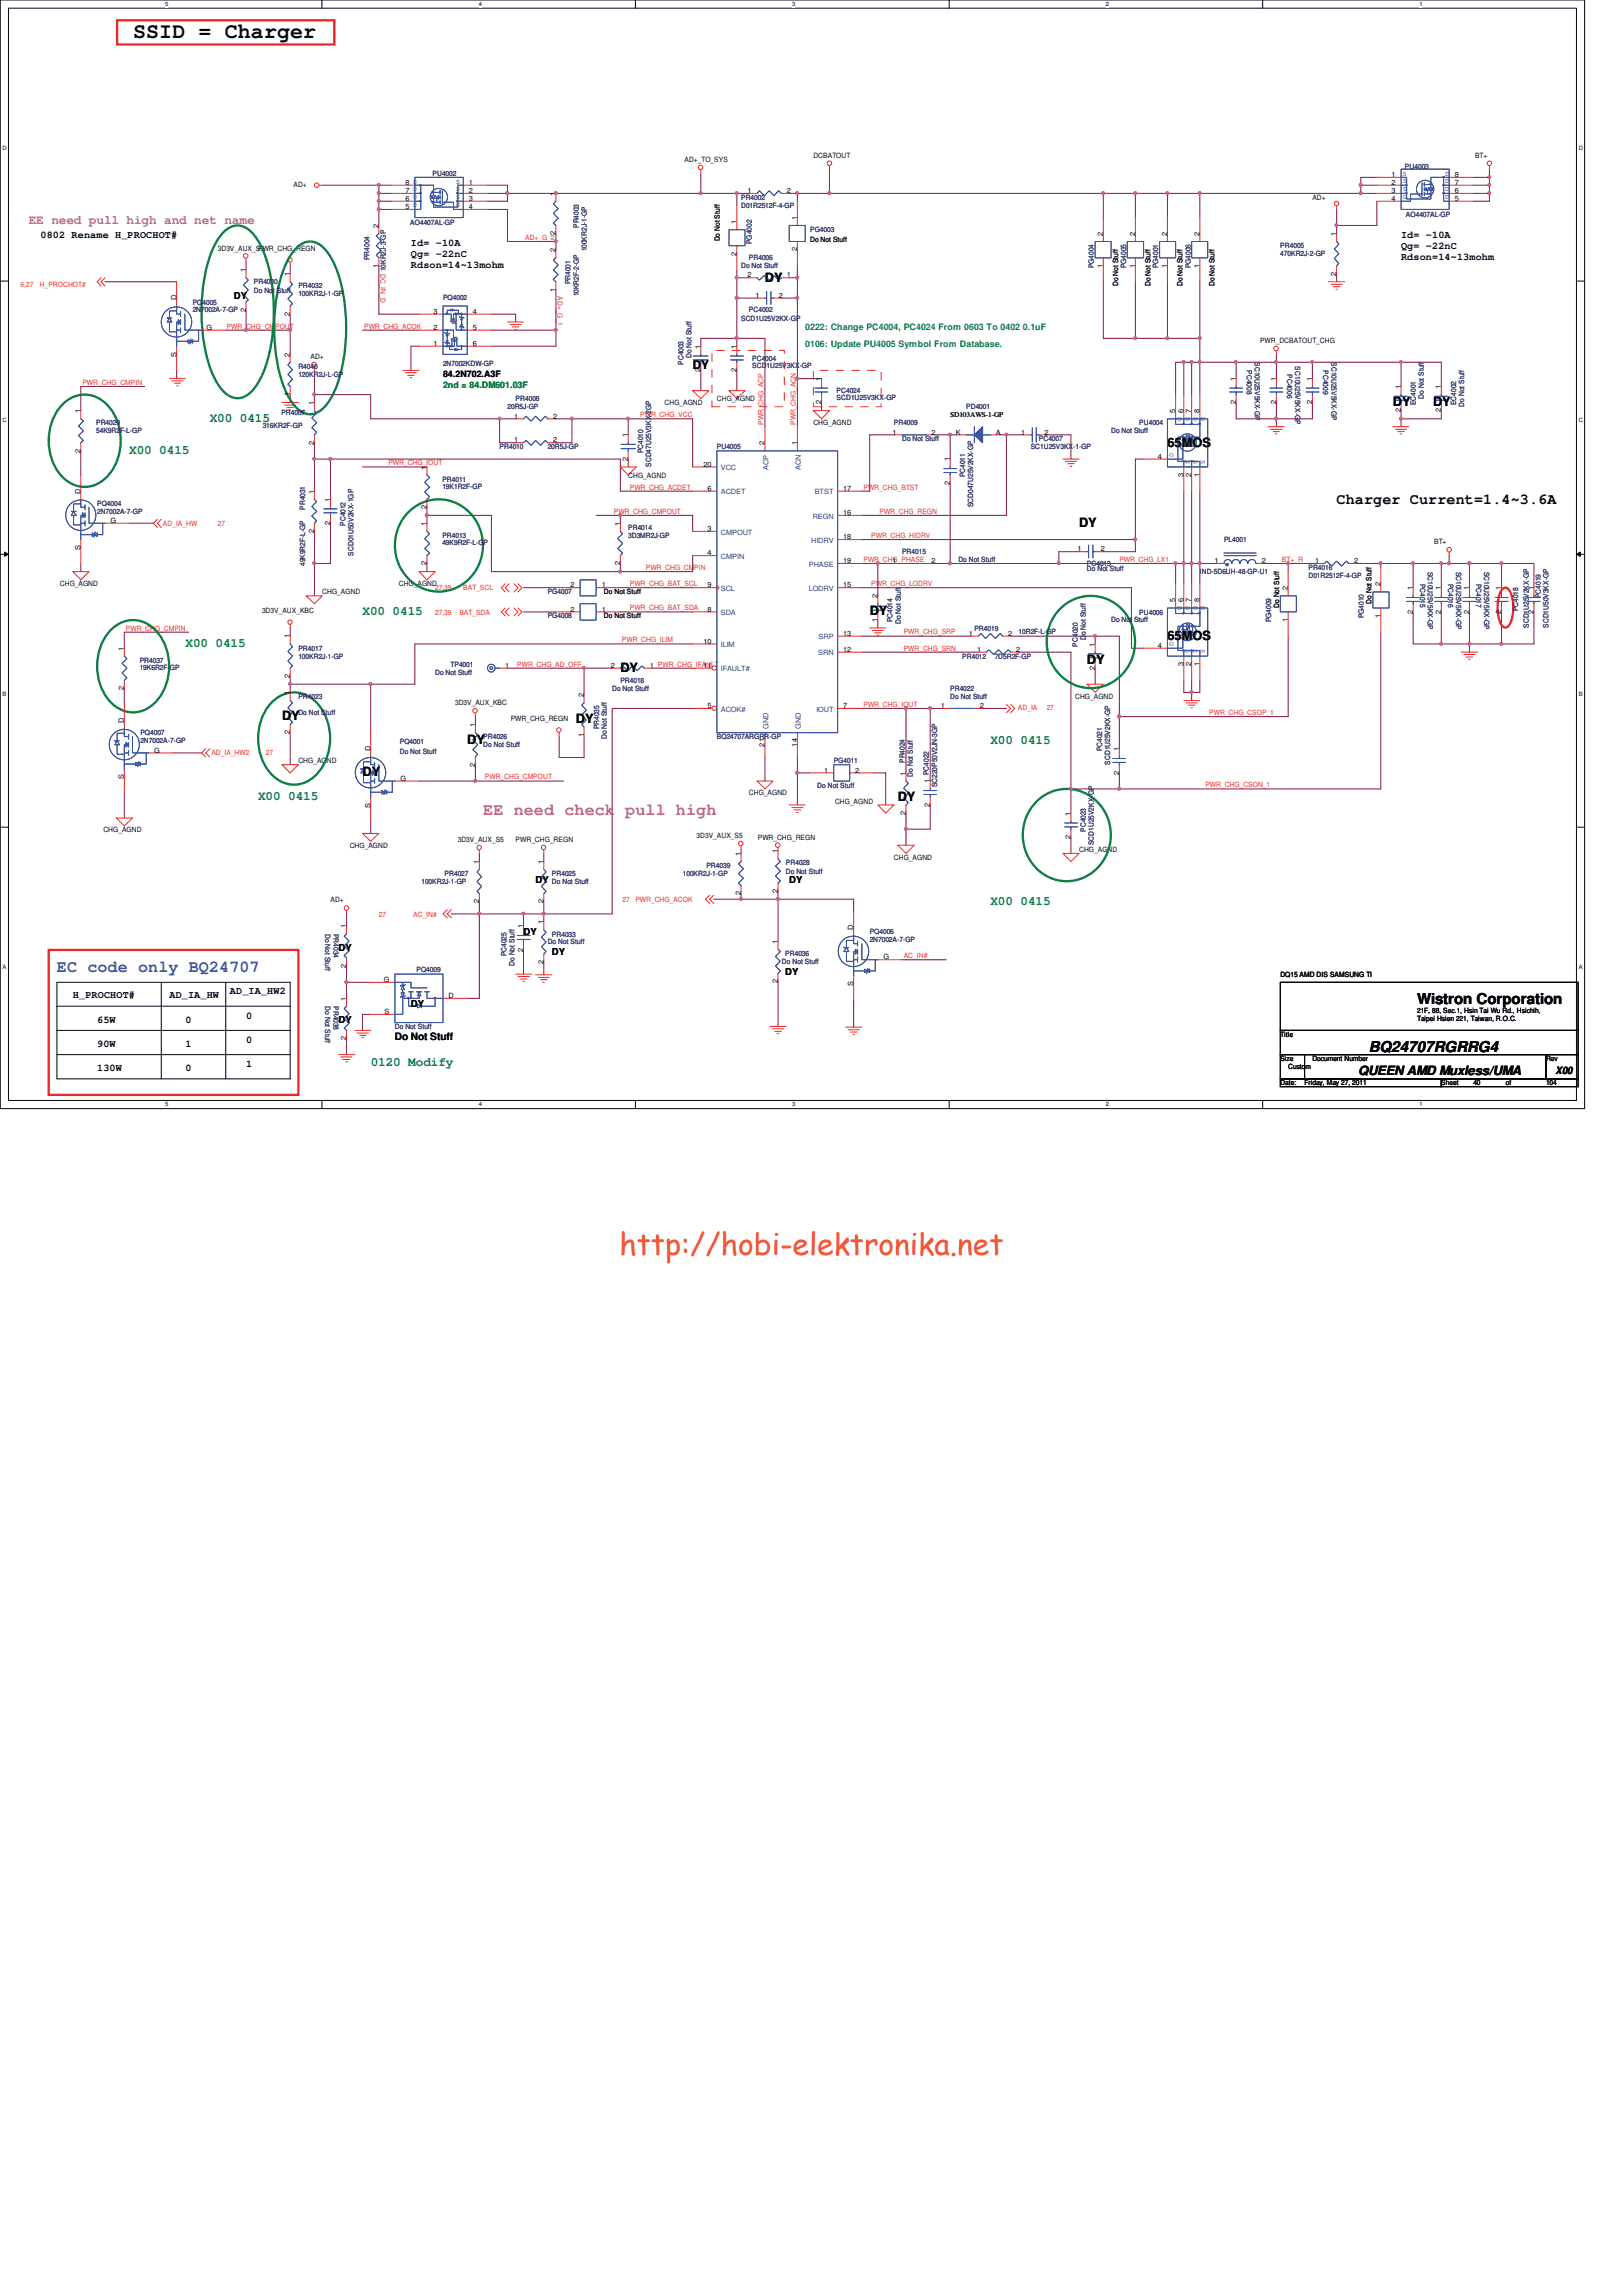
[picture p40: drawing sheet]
<svg xmlns="http://www.w3.org/2000/svg" width="210mm" height="297mm" viewBox="0 0 210 297" stroke-linecap="round" stroke-linejoin="round" font-family="sans-serif">
<defs><g id="words">
<text font-size="3.9" fill="#f15722" x="80.1" y="162.4">http://hobi-elektronika.net</text>
<text font-size="2.8" fill="#040505" x="17.2" y="5">SSID = Charger</text>
<text font-size="2.2" fill="#b8529f" x="62.5" y="105.4">EE need check pull high</text>
<text font-size="2.2" fill="#3a53a4" x="7.4" y="125.7">EC code only BQ24707</text>
<g font-size="1.9" fill="#040505">
<text x="172.9" y="65.2">Charger Current=1.4~3.6A</text>
<text x="183.3" y="129.9">Wistron Corporation</text>
<text x="177.1" y="136.1">BQ24707RGRRG4</text>
</g>
<text font-size="1.7" fill="#b8529f" x="3.7" y="29">EE need pull high and net name</text>
<g font-size="1.7" fill="#040505">
<text x="99" y="36.4">DY</text>
<text x="180.2" y="52.6">DY</text>
<text x="185.4" y="52.6">DY</text>
<text x="151" y="57.8">65MOS</text>
<text x="139.6" y="68.2">DY</text>
<text x="112.5" y="79.6">DY</text>
<text x="151" y="82.8">65MOS</text>
<text x="80.3" y="87">DY</text>
<text x="140.6" y="85.9">DY</text>
<text x="36.5" y="93.2">DY</text>
<text x="74.5" y="93.5">DY</text>
<text x="46.9" y="100.5">DY</text>
<text x="60.4" y="96.3">DY</text>
<text x="116.2" y="103.6">DY</text>
<text x="175.7" y="139.1">QUEEN AMD Muxless/UMA</text>
</g>
<g font-size="1.7" fill="#0a8141">
<text x="16.7" y="58.7">X00 0415</text>
<text x="27.1" y="54.6">X00 0415</text>
<text x="24" y="83.7">X00 0415</text>
<text x="46.9" y="79.5">X00 0415</text>
<text x="128.1" y="96.2">X00 0415</text>
<text x="33.4" y="103.5">X00 0415</text>
<text x="128.1" y="117.1">X00 0415</text>
<text x="48" y="137.9">0120 Modify</text>
</g>
<text font-size="1.5" fill="#040505" x="89.6" y="47.8">DY</text>
<g font-size="1.3" fill="#040505">
<text x="5.2" y="30.8">0802 Rename H_PROCHOT#</text>
<text x="53.2" y="31.8">Id= -10A</text>
<text x="53.2" y="33.2">Qg= -22nC</text>
<text x="53.2" y="34.7">Rdson=14~13mohm</text>
<text x="181.3" y="30.8">Id= -10A</text>
<text x="181.3" y="32.2">Qg= -22nC</text>
<text x="181.3" y="33.7">Rdson=14~13mohm</text>
<text x="9.4" y="129.2">H_PROCHOT#</text>
<text x="21.9" y="129.2">AD_IA_HW</text>
<text x="29.8" y="128.7">AD_IA_HW2</text>
<text x="31.8" y="131.8">0</text>
<text x="12.6" y="135.4">90W</text>
<text x="12.6" y="132.3">65W</text>
<text x="24" y="135.4">1</text>
<text x="24" y="132.3">0</text>
<text x="31.8" y="134.9">0</text>
<text x="51.1" y="134.5">Do Not Stuff</text>
<text x="12.6" y="138.6">130W</text>
<text x="24" y="138.6">0</text>
<text x="31.8" y="138">1</text>
<text x="201.2" y="138.9">X00</text>
</g>
<g font-size="1.2" fill="#040505">
<text x="30.3" y="38.6">DY</text>
<text x="69.3" y="114.2">DY</text>
<text x="102.1" y="114.2">DY</text>
<text x="43.8" y="123">DY</text>
<text x="67.7" y="120.9">DY</text>
<text x="71.4" y="123.5">DY</text>
<text x="53.2" y="130.3">DY</text>
<text x="101.6" y="126.1">DY</text>
<text x="43.8" y="132.4">DY</text>
</g>
<g font-size="1.1" fill="#0a8141">
<text x="104.2" y="44.8">0106: Update PU4005 Symbol From Database.</text>
<text x="104.2" y="42.7">0222: Change PC4004, PC4024 From 0603 To 0402 0.1uF</text>
<text x="57.3" y="50.2">2nd = 84.DM601.03F</text>
</g>
<text font-size="1.1" fill="#040505" x="57.3" y="48.8">84.2N702.A3F</text>
<g font-size=".9" fill="#040505">
<text x="52.4" y="23.9">8 D</text>
<text x="60.7" y="23.9">1</text>
<text x="88.6" y="21">AD+_TO_SYS</text>
<text x="105.2" y="20.4">DCBATOUT</text>
<text x="180" y="22.9">1</text>
<text x="180" y="23.9">2</text>
<text x="188.2" y="23.9">7</text>
<text x="188.2" y="22.9">8</text>
<text x="190.8" y="20.4">BT+</text>
<text x="38" y="24.2">AD+</text>
<text x="49" y="29.5" transform="rotate(-90 49 29.5)">2</text>
<text x="52.4" y="27.1">5</text>
<text x="52.4" y="26">6 D</text>
<text x="52.4" y="25">7</text>
<text x="60.7" y="25">2</text>
<text x="60.7" y="26">3</text>
<text x="60.7" y="27.1">4</text>
<text x="71.9" y="25.3" transform="rotate(-90 71.9 25.3)">1</text>
<text x="95.3" y="29" transform="rotate(-90 95.3 29)">1</text>
<text x="96.7" y="25">1</text>
<text x="101.8" y="25">2</text>
<text x="103.1" y="28.4" transform="rotate(-90 103.1 28.4)">1</text>
<text x="169.8" y="25.9">AD+</text>
<text x="180" y="25">3</text>
<text x="180" y="26">4</text>
<text x="188.2" y="26">5</text>
<text x="188.2" y="25">6</text>
<text x="28.2" y="32.4">3D3V_AUX_S5</text>
<text x="31.8" y="35.2" transform="rotate(-90 31.8 35.2)">1</text>
<text x="33.4" y="32.4">PWR_CHG_REGN</text>
<text x="37.5" y="35.7" transform="rotate(-90 37.5 35.7)">1</text>
<text x="49" y="34.6" transform="rotate(-90 49 34.6)">1</text>
<text x="71.9" y="32.6" transform="rotate(-90 71.9 32.6)">2</text>
<text x="71.9" y="30.4" transform="rotate(-90 71.9 30.4)">2</text>
<text x="93.1" y="31.2" transform="rotate(-90 93.1 31.2)">Do Not Stuff</text>
<text x="95.3" y="33.1" transform="rotate(-90 95.3 33.1)">2</text>
<text x="96.7" y="35.9">2</text>
<text x="101.8" y="35.9">1</text>
<text x="103.1" y="32.5" transform="rotate(-90 103.1 32.5)">2</text>
<text x="104.8" y="31.3">Do Not Stuff</text>
<text x="142.7" y="34.6" transform="rotate(-90 142.7 34.6)">1</text>
<text x="142.7" y="30.5" transform="rotate(-90 142.7 30.5)">2</text>
<text x="146.9" y="34.6" transform="rotate(-90 146.9 34.6)">1</text>
<text x="146.9" y="30.5" transform="rotate(-90 146.9 30.5)">2</text>
<text x="151" y="34.6" transform="rotate(-90 151 34.6)">1</text>
<text x="151" y="30.5" transform="rotate(-90 151 30.5)">2</text>
<text x="155.2" y="34.6" transform="rotate(-90 155.2 34.6)">1</text>
<text x="155.2" y="30.5" transform="rotate(-90 155.2 30.5)">2</text>
<text x="172.9" y="35.6" transform="rotate(-90 172.9 35.6)">2</text>
<text x="172.9" y="30.5" transform="rotate(-90 172.9 30.5)">1</text>
<text x="22.8" y="38.9" transform="rotate(-90 22.8 38.9)">D</text>
<text x="31.8" y="40.3" transform="rotate(-90 31.8 40.3)">2</text>
<text x="37.5" y="40.9" transform="rotate(-90 37.5 40.9)">2</text>
<text x="56.1" y="40.6">3</text>
<text x="61.2" y="40.6">4</text>
<text x="71.9" y="37.7" transform="rotate(-90 71.9 37.7)">1</text>
<text x="97.7" y="38.5">1</text>
<text x="100.7" y="38.5">2</text>
<text x="144.6" y="37" transform="rotate(-90 144.6 37)">Do Not Stuff</text>
<text x="148.8" y="37" transform="rotate(-90 148.8 37)">Do Not Stuff</text>
<text x="153" y="37" transform="rotate(-90 153 37)">Do Not Stuff</text>
<text x="157.1" y="37" transform="rotate(-90 157.1 37)">Do Not Stuff</text>
<text x="22.8" y="46.1" transform="rotate(-90 22.8 46.1)">S</text>
<text x="26.7" y="42.7">G</text>
<text x="37.5" y="46.1" transform="rotate(-90 37.5 46.1)">2</text>
<text x="40.2" y="46.5">AD+</text>
<text x="56.1" y="44.7">1</text>
<text x="56.1" y="42.7">2</text>
<text x="61.2" y="42.7">5</text>
<text x="61.2" y="44.7">6</text>
<text x="90.6" y="45.1" transform="rotate(-90 90.6 45.1)">1</text>
<text x="95.3" y="45.1" transform="rotate(-90 95.3 45.1)">1</text>
<text x="163" y="44.4">PWR_DCBATOUT_CHG</text>
<text x="10.4" y="53.5" transform="rotate(-90 10.4 53.5)">1</text>
<text x="37.5" y="51.3" transform="rotate(-90 37.5 51.3)">1</text>
<text x="40.6" y="52.4" transform="rotate(-90 40.6 52.4)">1</text>
<text x="86" y="52.4">CHG_AGND</text>
<text x="90.6" y="48.1" transform="rotate(-90 90.6 48.1)">2</text>
<text x="92.7" y="51.9">CHG_AGND</text>
<text x="95.3" y="48.1" transform="rotate(-90 95.3 48.1)">2</text>
<text x="106.3" y="52.3" transform="rotate(-90 106.3 52.3)">2</text>
<text x="106.3" y="49.3" transform="rotate(-90 106.3 49.3)">1</text>
<text x="122.9" y="54">SD103AWS-1-GP</text>
<text x="152.1" y="53.5" transform="rotate(-90 152.1 53.5)">5</text>
<text x="153.1" y="53.5" transform="rotate(-90 153.1 53.5)">6</text>
<text x="154.1" y="53.5" transform="rotate(-90 154.1 53.5)">7</text>
<text x="155.2" y="53.5" transform="rotate(-90 155.2 53.5)">8</text>
<text x="159.9" y="52.3" transform="rotate(-90 159.9 52.3)">2</text>
<text x="159.9" y="49.3" transform="rotate(-90 159.9 49.3)">1</text>
<text x="165.1" y="52.3" transform="rotate(-90 165.1 52.3)">2</text>
<text x="165.1" y="49.3" transform="rotate(-90 165.1 49.3)">1</text>
<text x="169.8" y="52.3" transform="rotate(-90 169.8 52.3)">2</text>
<text x="169.8" y="49.3" transform="rotate(-90 169.8 49.3)">1</text>
<text x="181.2" y="53.3" transform="rotate(-90 181.2 53.3)">2</text>
<text x="181.2" y="50.3" transform="rotate(-90 181.2 50.3)">1</text>
<text x="186.4" y="53.3" transform="rotate(-90 186.4 53.3)">2</text>
<text x="186.4" y="50.3" transform="rotate(-90 186.4 50.3)">1</text>
<text x="10.4" y="58.5" transform="rotate(-90 10.4 58.5)">2</text>
<text x="40.6" y="57.5" transform="rotate(-90 40.6 57.5)">2</text>
<text x="66.5" y="57.2">1</text>
<text x="66.5" y="54.1">1</text>
<text x="71.6" y="57.2">2</text>
<text x="71.6" y="54.1">2</text>
<text x="81.2" y="59.6" transform="rotate(-90 81.2 59.6)">2</text>
<text x="81.2" y="56.6" transform="rotate(-90 81.2 56.6)">1</text>
<text x="98.9" y="57.6" transform="rotate(-90 98.9 57.6)">2</text>
<text x="103.1" y="57.6" transform="rotate(-90 103.1 57.6)">1</text>
<text x="105.2" y="55">CHG_AGND</text>
<text x="115.5" y="56.2">1</text>
<text x="120.5" y="56.2">2</text>
<text x="122.9" y="59.7" transform="rotate(-90 122.9 59.7)">1</text>
<text x="123.7" y="56.2">K</text>
<text x="128.9" y="56.2">A</text>
<text x="132.1" y="56.2">1</text>
<text x="135.1" y="56.2">2</text>
<text x="149.8" y="59.4">4</text>
<text x="10.4" y="63.9" transform="rotate(-90 10.4 63.9)">D</text>
<text x="40.6" y="63.9" transform="rotate(-90 40.6 63.9)">1</text>
<text x="42.7" y="64.9" transform="rotate(-90 42.7 64.9)">1</text>
<text x="55.2" y="65.9" transform="rotate(-90 55.2 65.9)">2</text>
<text x="55.2" y="60.7" transform="rotate(-90 55.2 60.7)">1</text>
<text x="81.3" y="61.8">CHG_AGND</text>
<text x="91" y="60.4">20</text>
<text x="91.5" y="63.5">6</text>
<text x="109.1" y="63.5">17</text>
<text x="122.9" y="62.7" transform="rotate(-90 122.9 62.7)">2</text>
<text x="153.1" y="61.7" transform="rotate(-90 153.1 61.7)">3</text>
<text x="154.1" y="61.7" transform="rotate(-90 154.1 61.7)">2</text>
<text x="155.2" y="61.7" transform="rotate(-90 155.2 61.7)">1</text>
<text x="10.4" y="71.2" transform="rotate(-90 10.4 71.2)">S</text>
<text x="14.3" y="67.6">G</text>
<text x="40.6" y="69" transform="rotate(-90 40.6 69)">2</text>
<text x="42.7" y="67.9" transform="rotate(-90 42.7 67.9)">2</text>
<text x="55.2" y="68" transform="rotate(-90 55.2 68)">1</text>
<text x="80.2" y="68" transform="rotate(-90 80.2 68)">1</text>
<text x="91.5" y="71.8">4</text>
<text x="91.5" y="68.7">3</text>
<text x="109.1" y="69.8">18</text>
<text x="109.1" y="66.6">16</text>
<text x="139.4" y="71.3">1</text>
<text x="142.4" y="71.3">2</text>
<text x="185.5" y="70.4">BT+</text>
<text x="7.7" y="75.9">CHG_AGND</text>
<text x="41.7" y="76.9">CHG_AGND</text>
<text x="51.6" y="75.9">CHG_AGND</text>
<text x="55.2" y="73.2" transform="rotate(-90 55.2 73.2)">2</text>
<text x="73.8" y="76">2</text>
<text x="77.8" y="76">1</text>
<text x="78.1" y="76.9">Do Not Stuff</text>
<text x="80.2" y="73.2" transform="rotate(-90 80.2 73.2)">2</text>
<text x="91.5" y="76">9</text>
<text x="109.1" y="72.9">19</text>
<text x="109.1" y="76">15</text>
<text x="113.5" y="77.4" transform="rotate(-90 113.5 77.4)">2</text>
<text x="115.5" y="72.9">1</text>
<text x="120.5" y="72.9">2</text>
<text x="152.1" y="77.9" transform="rotate(-90 152.1 77.9)">5</text>
<text x="153.1" y="77.9" transform="rotate(-90 153.1 77.9)">6</text>
<text x="154.1" y="77.9" transform="rotate(-90 154.1 77.9)">7</text>
<text x="155.2" y="77.9" transform="rotate(-90 155.2 77.9)">8</text>
<text x="157.1" y="72.9">1</text>
<text x="163.2" y="72.9">2</text>
<text x="166.6" y="76.4" transform="rotate(-90 166.6 76.4)">2</text>
<text x="170.1" y="72.9">1</text>
<text x="175.2" y="72.9">2</text>
<text x="178.6" y="75.9" transform="rotate(-90 178.6 75.9)">2</text>
<text x="182.8" y="76.4" transform="rotate(-90 182.8 76.4)">1</text>
<text x="186.4" y="76.4" transform="rotate(-90 186.4 76.4)">1</text>
<text x="190.1" y="76.4" transform="rotate(-90 190.1 76.4)">1</text>
<text x="194.2" y="76.4" transform="rotate(-90 194.2 76.4)">1</text>
<text x="198.4" y="76.4" transform="rotate(-90 198.4 76.4)">1</text>
<text x="33.9" y="79.3">3D3V_AUX_KBC</text>
<text x="37.5" y="82.6" transform="rotate(-90 37.5 82.6)">1</text>
<text x="73.8" y="79.1">2</text>
<text x="77.8" y="79.1">1</text>
<text x="78.1" y="80">Do Not Stuff</text>
<text x="91" y="83.3">10</text>
<text x="91.5" y="79.1">8</text>
<text x="109.1" y="82.3">13</text>
<text x="113.5" y="80.4" transform="rotate(-90 113.5 80.4)">1</text>
<text x="125.3" y="82.3">1</text>
<text x="130.4" y="82.3">2</text>
<text x="141.6" y="83.7" transform="rotate(-90 141.6 83.7)">1</text>
<text x="149.8" y="83.8">4</text>
<text x="165.5" y="78.7" transform="rotate(-90 165.5 78.7)">Do Not Stuff</text>
<text x="166.6" y="80.4" transform="rotate(-90 166.6 80.4)">1</text>
<text x="177.5" y="78.1" transform="rotate(-90 177.5 78.1)">Do Not Stuff</text>
<text x="178.6" y="79.9" transform="rotate(-90 178.6 79.9)">1</text>
<text x="182.8" y="79.4" transform="rotate(-90 182.8 79.4)">2</text>
<text x="186.4" y="79.4" transform="rotate(-90 186.4 79.4)">2</text>
<text x="190.1" y="79.4" transform="rotate(-90 190.1 79.4)">2</text>
<text x="194.2" y="79.4" transform="rotate(-90 194.2 79.4)">2</text>
<text x="198.4" y="79.4" transform="rotate(-90 198.4 79.4)">2</text>
<text x="16" y="89.3" transform="rotate(-90 16 89.3)">2</text>
<text x="16" y="84.2" transform="rotate(-90 16 84.2)">1</text>
<text x="37.5" y="89.9" transform="rotate(-90 37.5 89.9)">1</text>
<text x="37.5" y="87.7" transform="rotate(-90 37.5 87.7)">2</text>
<text x="65.4" y="86.4">1</text>
<text x="79" y="86.4">2</text>
<text x="84.1" y="86.4">1 PWR_CHG_IFAULT</text>
<text x="91" y="86.4">11</text>
<text x="109.1" y="84.3">12</text>
<text x="126.4" y="84.3">1</text>
<text x="131.5" y="84.3">2</text>
<text x="141.6" y="86.7" transform="rotate(-90 141.6 86.7)">2</text>
<text x="153.1" y="86.1" transform="rotate(-90 153.1 86.1)">3</text>
<text x="154.1" y="86.1" transform="rotate(-90 154.1 86.1)">2</text>
<text x="155.2" y="86.1" transform="rotate(-90 155.2 86.1)">1</text>
<text x="16" y="93.6" transform="rotate(-90 16 93.6)">D</text>
<text x="37.5" y="95" transform="rotate(-90 37.5 95)">2</text>
<text x="58.9" y="91.3">3D3V_AUX_KBC</text>
<text x="61.5" y="94.1" transform="rotate(-90 61.5 94.1)">1</text>
<text x="66.1" y="93.2">PWR_CHG_REGN</text>
<text x="75.5" y="95.3" transform="rotate(-90 75.5 95.3)">1</text>
<text x="75.5" y="90.2" transform="rotate(-90 75.5 90.2)">2</text>
<text x="91.5" y="91.6">5</text>
<text x="109.1" y="91.6">7</text>
<text x="121.7" y="91.6">1</text>
<text x="126.8" y="91.6">2</text>
<text x="139.1" y="90.4">CHG_AGND</text>
<text x="16" y="100.8" transform="rotate(-90 16 100.8)">S</text>
<text x="19.9" y="97.4">G</text>
<text x="38.6" y="98.8">CHG_AGND</text>
<text x="47.9" y="97.2" transform="rotate(-90 47.9 97.2)">D</text>
<text x="51.8" y="101">G</text>
<text x="61.5" y="99.2" transform="rotate(-90 61.5 99.2)">2</text>
<text x="98.9" y="96.6" transform="rotate(-90 98.9 96.6)">21</text>
<text x="103.1" y="96.6" transform="rotate(-90 103.1 96.6)">14</text>
<text x="106.6" y="99.9">1</text>
<text x="110.7" y="99.9">2</text>
<text x="117.2" y="100.3" transform="rotate(-90 117.2 100.3)">1</text>
<text x="120.3" y="101.3" transform="rotate(-90 120.3 101.3)">1 PC4022</text>
<text x="144.8" y="100.2" transform="rotate(-90 144.8 100.2)">2</text>
<text x="144.8" y="97.2" transform="rotate(-90 144.8 97.2)">1</text>
<text x="13.4" y="107.7">CHG_AGND</text>
<text x="47.9" y="104.5" transform="rotate(-90 47.9 104.5)">S</text>
<text x="96.9" y="102.9">CHG_AGND</text>
<text x="108" y="104">CHG_AGND</text>
<text x="117.2" y="105.4" transform="rotate(-90 117.2 105.4)">2</text>
<text x="120.3" y="104.4" transform="rotate(-90 120.3 104.4)">2</text>
<text x="138.5" y="105.5" transform="rotate(-90 138.5 105.5)">1</text>
<text x="45.3" y="109.7">CHG_AGND</text>
<text x="59.2" y="109">3D3V_AUX_S5</text>
<text x="62" y="111.8" transform="rotate(-90 62 111.8)">1</text>
<text x="66.7" y="109">PWR_CHG_REGN</text>
<text x="70.3" y="111.8" transform="rotate(-90 70.3 111.8)">1</text>
<text x="90.1" y="108.5">3D3V_AUX_S5</text>
<text x="95.8" y="110.7" transform="rotate(-90 95.8 110.7)">1</text>
<text x="98" y="108.7">PWR_CHG_REGN</text>
<text x="100.6" y="110.4" transform="rotate(-90 100.6 110.4)">1</text>
<text x="115.7" y="111.3">CHG_AGND</text>
<text x="138.5" y="108.5" transform="rotate(-90 138.5 108.5)">2</text>
<text x="139.6" y="110.2">CHG_AGND</text>
<text x="42.8" y="116.8">AD+</text>
<text x="62" y="116.9" transform="rotate(-90 62 116.9)">2</text>
<text x="70.3" y="119.6" transform="rotate(-90 70.3 119.6)">1</text>
<text x="70.3" y="116.9" transform="rotate(-90 70.3 116.9)">2</text>
<text x="95.8" y="115.8" transform="rotate(-90 95.8 115.8)">2</text>
<text x="100.6" y="115.5" transform="rotate(-90 100.6 115.5)">2</text>
<text x="44.8" y="125.2" transform="rotate(-90 44.8 125.2)">2</text>
<text x="44.8" y="120.1" transform="rotate(-90 44.8 120.1)">1</text>
<text x="67.7" y="123.1" transform="rotate(-90 67.7 123.1)">2</text>
<text x="67.7" y="120.1" transform="rotate(-90 67.7 120.1)">1</text>
<text x="70.3" y="124.7" transform="rotate(-90 70.3 124.7)">2</text>
<text x="100.6" y="122.1" transform="rotate(-90 100.6 122.1)">1</text>
<text x="110.4" y="120.3" transform="rotate(-90 110.4 120.3)">D</text>
<text x="114.3" y="124.1">G</text>
<text x="44.8" y="129.5" transform="rotate(-90 44.8 129.5)">1</text>
<text x="49.7" y="127">G</text>
<text x="49.7" y="131.2">S</text>
<text x="58" y="129.1">D</text>
<text x="100.6" y="127.2" transform="rotate(-90 100.6 127.2)">2</text>
<text x="110.4" y="127.6" transform="rotate(-90 110.4 127.6)">S</text>
<text x="165.6" y="126.4">DQ15 AMD DIS SAMSUNG TI</text>
<text x="183.3" y="131">21F, 88, Sec.1, Hsin Tai Wu Rd., Hsichih,</text>
<text x="44.8" y="134.6" transform="rotate(-90 44.8 134.6)">2</text>
<text x="165.6" y="134.2">Title</text>
<text x="165.6" y="137.3">Size</text>
<text x="169.8" y="137.3">Document Number</text>
<text x="183.3" y="132.1">Taipei Hsien 221, Taiwan, R.O.C.</text>
<text x="200" y="137.3">Rev</text>
<text x="165.6" y="140.4">Date:</text>
<text x="166.7" y="138.3">Custom</text>
<text x="168.8" y="140.4">Friday, May 27, 2011</text>
<text x="186.5" y="140.4">Sheet</text>
<text x="190.6" y="140.4">40</text>
<text x="194.8" y="140.4">of</text>
<text x="200" y="140.4">104</text>
</g>
<g font-size=".9" fill="#3a53a4">
<text x="53.5" y="23.8">D</text>
<text x="59" y="23.8">S</text>
<text x="181.5" y="22.7">S</text>
<text x="181.5" y="23.7">S</text>
<text x="187" y="23.7">D</text>
<text x="187" y="22.7">D</text>
<text x="53.5" y="26.8">D</text>
<text x="53.5" y="24.7">D</text>
<text x="53.5" y="25.8">D</text>
<text x="59" y="24.7">S</text>
<text x="59" y="25.8">S</text>
<text x="59" y="26.8">G</text>
<text x="181.5" y="24.7">S</text>
<text x="181.5" y="25.8">G</text>
<text x="187" y="24.7">D</text>
<text x="187" y="25.8">D</text>
<text x="152.4" y="54" transform="rotate(90 152.4 54)">D</text>
<text x="153.4" y="54" transform="rotate(90 153.4 54)">D</text>
<text x="154.4" y="54" transform="rotate(90 154.4 54)">D</text>
<text x="155.4" y="54" transform="rotate(90 155.4 54)">D</text>
<text x="151.3" y="58.5" transform="rotate(90 151.3 58.5)">G</text>
<text x="153.4" y="59.5" transform="rotate(90 153.4 59.5)">S</text>
<text x="154.4" y="59.5" transform="rotate(90 154.4 59.5)">S</text>
<text x="155.4" y="59.5" transform="rotate(90 155.4 59.5)">S</text>
<text x="151.3" y="83" transform="rotate(90 151.3 83)">G</text>
<text x="152.4" y="78.4" transform="rotate(90 152.4 78.4)">D</text>
<text x="153.4" y="78.4" transform="rotate(90 153.4 78.4)">D</text>
<text x="153.4" y="83.9" transform="rotate(90 153.4 83.9)">S</text>
<text x="154.4" y="78.4" transform="rotate(90 154.4 78.4)">D</text>
<text x="154.4" y="83.9" transform="rotate(90 154.4 83.9)">S</text>
<text x="155.4" y="78.4" transform="rotate(90 155.4 78.4)">D</text>
<text x="155.4" y="83.9" transform="rotate(90 155.4 83.9)">S</text>
</g>
<g font-size=".9" fill="#2d2d72">
<text x="56" y="22.8">PU4002</text>
<text x="181.8" y="21.8">PU4003</text>
<text x="53.1" y="29.1">AO4407AL-GP</text>
<text x="74.9" y="29.5" transform="rotate(-90 74.9 29.5)">PR4003</text>
<text x="95.9" y="25.9">PR4002</text>
<text x="95.9" y="26.9">D01R2512F-4-GP</text>
<text x="181.9" y="28">AO4407AL-GP</text>
<text x="47.8" y="33.7" transform="rotate(-90 47.8 33.7)">PR4004</text>
<text x="49.9" y="35.1" transform="rotate(-90 49.9 35.1)">10KR2J-3-GP</text>
<text x="75.9" y="32.5" transform="rotate(-90 75.9 32.5)">100KR2J-1-GP</text>
<text x="95.9" y="34.7">Do Not Stuff</text>
<text x="96.9" y="33.7">PR4006</text>
<text x="97.3" y="31.6" transform="rotate(-90 97.3 31.6)">PG4002</text>
<text x="104.8" y="30">PG4003</text>
<text x="141.5" y="34.7" transform="rotate(-90 141.5 34.7)">PG4004</text>
<text x="145.7" y="34.7" transform="rotate(-90 145.7 34.7)">PG4005</text>
<text x="149.9" y="34.7" transform="rotate(-90 149.9 34.7)">PG4001</text>
<text x="154" y="34.7" transform="rotate(-90 154 34.7)">PG4006</text>
<text x="165.6" y="32.1">PR4005</text>
<text x="165.6" y="33.1">470KR2J-2-GP</text>
<text x="24.9" y="39.4">PQ4005</text>
<text x="24.9" y="40.4">2N7002A-7-GP</text>
<text x="32.8" y="36.8">PR4030</text>
<text x="32.8" y="37.8">Do Not Stuff</text>
<text x="38.6" y="37.3">PR4032</text>
<text x="38.6" y="38.4">100KR2J-1-GP</text>
<text x="57.3" y="38.9">PQ4002</text>
<text x="73.8" y="36.8" transform="rotate(-90 73.8 36.8)">PR4001</text>
<text x="74.9" y="38.4" transform="rotate(-90 74.9 38.4)">10KR2F-2-GP</text>
<text x="95.9" y="41.5">SCD1U25V2KX-GP</text>
<text x="96.9" y="40.4">PC4002</text>
<text x="38.6" y="47.7">R4040</text>
<text x="57.3" y="47.3">2N7002KDW-GP</text>
<text x="88.4" y="47.2" transform="rotate(-90 88.4 47.2)">PC4003</text>
<text x="89.4" y="46.4" transform="rotate(-90 89.4 46.4)">Do Not Stuff</text>
<text x="97.3" y="46.7">PC4004</text>
<text x="97.3" y="47.6">SCD1U25V3KX-GP</text>
<text x="161.3" y="47.9" transform="rotate(90 161.3 47.9)">PC4008</text>
<text x="162.3" y="46.9" transform="rotate(90 162.3 46.9)">SC10U25V5KX-GP</text>
<text x="167.6" y="47.4" transform="rotate(90 167.6 47.4)">SC10U25V5KX-GP</text>
<text x="171.2" y="47.9" transform="rotate(90 171.2 47.9)">PC4009</text>
<text x="172.3" y="46.9" transform="rotate(90 172.3 46.9)">SC10U25V5KX-GP</text>
<text x="36.4" y="53.7">PR4007</text>
<text x="38.6" y="48.8">120KR2J-L-GP</text>
<text x="65.7" y="52.9">20R5J-GP</text>
<text x="66.7" y="51.9">PR4008</text>
<text x="108.2" y="50.8">PC4024</text>
<text x="108.2" y="51.8">SCD1U25V3KX-GP</text>
<text x="125" y="52.9">PD4001</text>
<text x="166.5" y="48.4" transform="rotate(90 166.5 48.4)">PC4006</text>
<text x="183.2" y="52.4" transform="rotate(-90 183.2 52.4)">EC4001</text>
<text x="184.2" y="51.6" transform="rotate(-90 184.2 51.6)">Do Not Stuff</text>
<text x="188.4" y="52.4" transform="rotate(-90 188.4 52.4)">EC4002</text>
<text x="189.4" y="52.6" transform="rotate(-90 189.4 52.6)">Do Not Stuff</text>
<text x="12.4" y="55">PR4029</text>
<text x="12.4" y="56">54K9R2F-L-GP</text>
<text x="34" y="55.4">316KR2F-GP</text>
<text x="64.6" y="58.1">PR4010</text>
<text x="70.9" y="58.1">20R5J-GP</text>
<text x="83.2" y="58.6" transform="rotate(-90 83.2 58.6)">PC4010</text>
<text x="92.7" y="58.1">PU4005</text>
<text x="115.7" y="55">PR4009</text>
<text x="116.7" y="57.1">Do Not Stuff</text>
<text x="133.3" y="58.1">SC1U25V3KX-1-GP</text>
<text x="134.4" y="57.1">PC4007</text>
<text x="143.8" y="56">Do Not Stuff</text>
<text x="147.4" y="55">PU4004</text>
<text x="12.6" y="65.4">PQ4004</text>
<text x="39.5" y="66" transform="rotate(-90 39.5 66)">PR4031</text>
<text x="57.2" y="62.3">PR4011</text>
<text x="57.2" y="63.2">19K1R2F-GP</text>
<text x="84.2" y="60.4" transform="rotate(-90 84.2 60.4)">SCD47U25V3KX-2GP</text>
<text x="124.9" y="61.8" transform="rotate(-90 124.9 61.8)">PC4011</text>
<text x="125.9" y="65.6" transform="rotate(-90 125.9 65.6)">SCD047U25V2KX-GP</text>
<text x="12.6" y="66.5">2N7002A-7-GP</text>
<text x="44.7" y="68" transform="rotate(-90 44.7 68)">PC4012</text>
<text x="45.7" y="71.9" transform="rotate(-90 45.7 71.9)">SCD01U50V2KX-1GP</text>
<text x="57.2" y="69.6">PR4013</text>
<text x="57.2" y="70.5">49K9R2F-L-GP</text>
<text x="81.3" y="68.5">PR4014</text>
<text x="81.3" y="69.6">3D3MR2J-GP</text>
<text x="116.7" y="71.7">PR4015</text>
<text x="158.4" y="70.1">PL4001</text>
<text x="39.5" y="73.2" transform="rotate(-90 39.5 73.2)">49K9R2F-L-GP</text>
<text x="70.9" y="76.9">PG4007</text>
<text x="124" y="72.7">Do Not Stuff</text>
<text x="140.6" y="73.2">PC4013</text>
<text x="140.6" y="73.9">Do Not Stuff</text>
<text x="155.2" y="74.3">IND-5D6UH-48-GP-U1</text>
<text x="169.3" y="73.7">PR4016</text>
<text x="169.3" y="74.8">D01R2512F-4-GP</text>
<text x="183.7" y="75.5" transform="rotate(90 183.7 75.5)">PC4015</text>
<text x="184.7" y="74" transform="rotate(90 184.7 74)">SC10U25V5KX-GP</text>
<text x="187.4" y="75.5" transform="rotate(90 187.4 75.5)">PC4016</text>
<text x="188.4" y="74" transform="rotate(90 188.4 74)">SC10U25V5KX-GP</text>
<text x="191" y="75.5" transform="rotate(90 191 75.5)">PC4017</text>
<text x="192" y="74" transform="rotate(90 192 74)">SC10U25V5KX-GP</text>
<text x="199.3" y="77.4" transform="rotate(-90 199.3 77.4)">PC4019</text>
<text x="70.9" y="80">PG4008</text>
<text x="115.5" y="80.5" transform="rotate(-90 115.5 80.5)">PC4014</text>
<text x="116.5" y="80.7" transform="rotate(-90 116.5 80.7)">Do Not Stuff</text>
<text x="126.1" y="81.6">PR4019</text>
<text x="131.8" y="82.1">10R2F-L-GP</text>
<text x="139.4" y="83.7" transform="rotate(-90 139.4 83.7)">PC4020</text>
<text x="140.5" y="82.8" transform="rotate(-90 140.5 82.8)">Do Not Stuff</text>
<text x="143.8" y="80.5">Do Not Stuff</text>
<text x="147.4" y="79.5">PU4006</text>
<text x="164.5" y="80.5" transform="rotate(-90 164.5 80.5)">PG4009</text>
<text x="176.4" y="80" transform="rotate(-90 176.4 80)">PG4010</text>
<text x="196.4" y="79.1" transform="rotate(-90 196.4 79.1)">PC4018</text>
<text x="197.8" y="81.2" transform="rotate(-90 197.8 81.2)">SCD1U25V2KX-GP</text>
<text x="200.4" y="81.2" transform="rotate(-90 200.4 81.2)">SCD1U50V3KX-GP</text>
<text x="18.1" y="85.7">PR4037</text>
<text x="18.1" y="86.7">19K6R2F-GP</text>
<text x="38.6" y="84.2">PR4017</text>
<text x="38.6" y="85.2">100KR2J-1-GP</text>
<text x="56.3" y="87.3">Do Not Stuff</text>
<text x="58.3" y="86.3">TP4001</text>
<text x="79.2" y="89.4">Do Not Stuff</text>
<text x="80.3" y="88.3">PR4018</text>
<text x="122.9" y="89.4">PR4022</text>
<text x="124.5" y="85.2">PR4012</text>
<text x="128.7" y="85.2">7D5R2F-GP</text>
<text x="18.2" y="95.1">PQ4007</text>
<text x="38.6" y="90.4">PR4023</text>
<text x="38.6" y="92.5">Do Not Stuff</text>
<text x="62.5" y="95.6">PR4026</text>
<text x="77.5" y="94.4" transform="rotate(-90 77.5 94.4)">PR4035</text>
<text x="78.5" y="95.6" transform="rotate(-90 78.5 95.6)">Do Not Stuff</text>
<text x="92.7" y="95.6">BQ24707ARGRR-GP</text>
<text x="122.9" y="90.4">Do Not Stuff</text>
<text x="18.2" y="96.1">2N7002A-7-GP</text>
<text x="51.7" y="96.3">PQ4001</text>
<text x="51.7" y="97.5">Do Not Stuff</text>
<text x="62.5" y="96.7">Do Not Stuff</text>
<text x="105.7" y="101.9">Do Not Stuff</text>
<text x="107.9" y="98.8">PG4011</text>
<text x="117" y="98.7" transform="rotate(-90 117 98.7)">PR4024</text>
<text x="118.1" y="100.5" transform="rotate(-90 118.1 100.5)">Do Not Stuff</text>
<text x="121.2" y="101.9" transform="rotate(-90 121.2 101.9)">SC220P50V2JN-3GP</text>
<text x="142.6" y="97.2" transform="rotate(-90 142.6 97.2)">PC4021</text>
<text x="143.6" y="98.9" transform="rotate(-90 143.6 98.9)">SCD1U25V2KX-GP</text>
<text x="140.5" y="107.6" transform="rotate(-90 140.5 107.6)">PC4023</text>
<text x="57.5" y="113.3">PR4027</text>
<text x="71.4" y="113.3">PR4025</text>
<text x="88.3" y="113.3">100KR2J-1-GP</text>
<text x="91.4" y="112.3">PR4039</text>
<text x="101.7" y="112">PR4028</text>
<text x="101.7" y="113">Do Not Stuff</text>
<text x="141.5" y="109.3" transform="rotate(-90 141.5 109.3)">SCD1U25V2KX-GP</text>
<text x="54.5" y="114.4">100KR2J-1-GP</text>
<text x="71.4" y="114.4">Do Not Stuff</text>
<text x="42.1" y="120.8" transform="rotate(90 42.1 120.8)">Do Not Stuff</text>
<text x="43.1" y="120.8" transform="rotate(90 43.1 120.8)">PR4034</text>
<text x="53.9" y="125.8">PQ4009</text>
<text x="65.5" y="123.7" transform="rotate(-90 65.5 123.7)">PC4025</text>
<text x="66.5" y="125" transform="rotate(-90 66.5 125)">Do Not Stuff</text>
<text x="70.9" y="122.2">Do Not Stuff</text>
<text x="71.4" y="121.2">PR4033</text>
<text x="101.2" y="124.7">Do Not Stuff</text>
<text x="101.6" y="123.7">PR4036</text>
<text x="112.5" y="120.8">PQ4006</text>
<text x="112.5" y="121.9">2N7002A-7-GP</text>
<text x="42.1" y="130.2" transform="rotate(90 42.1 130.2)">Do Not Stuff</text>
<text x="43.1" y="130.2" transform="rotate(90 43.1 130.2)">PR4038</text>
<text x="51.1" y="133.1">Do Not Stuff</text>
</g>
<g font-size=".9" fill="#ec2426">
<text x="49.2" y="35.4" transform="rotate(90 49.2 35.4)">DC_IN_D</text>
<text x="67.9" y="31">AD+_G_2</text>
<text x="2.7" y="37.1">6,27</text>
<text x="5.2" y="37.1">H_PROCHOT#</text>
<text x="72.1" y="38.4" transform="rotate(90 72.1 38.4)">AD+_G_1</text>
<text x="29.3" y="42.5">PWR_CHG_CMPOUT</text>
<text x="47.1" y="42.5">PWR_CHG_ACOK</text>
<text x="10.7" y="49.8">PWR_CHG_CMPIN</text>
<text x="82.8" y="54">PWR_CHG_VCC</text>
<text x="98.8" y="55" transform="rotate(-90 98.8 55)">PWR_CHG_ACP</text>
<text x="103" y="55" transform="rotate(-90 103 55)">PWR_CHG_ACN</text>
<text x="50.2" y="60.2">PWR_CHG_IOUT</text>
<text x="81.5" y="63.3">PWR_CHG_ACDET</text>
<text x="111.7" y="63.3">PWR_CHG_BTST</text>
<text x="21.1" y="68">AD_IA_HW</text>
<text x="28.2" y="68">27</text>
<text x="79.4" y="66.5">PWR_CHG_CMPOUT</text>
<text x="112.7" y="69.6">PWR_CHG_HIDRV</text>
<text x="113.8" y="66.5">PWR_CHG_REGN</text>
<text x="56.3" y="76.4">27,39</text>
<text x="59.9" y="76.4">BAT_SCL</text>
<text x="81.5" y="75.8">PWR_CHG_BAT_SCL</text>
<text x="83.6" y="73.7">PWR_CHG_CMPIN</text>
<text x="111.7" y="72.7">PWR_CHG_PHASE</text>
<text x="112.7" y="75.8">PWR_CHG_LODRV</text>
<text x="144.8" y="72.7">PWR_CHG_LX1</text>
<text x="165.9" y="72.7">BT+_R</text>
<text x="16.3" y="81.6">PWR_CHG_CMPIN</text>
<text x="56.3" y="79.5">27,39</text>
<text x="59.4" y="79.5">BAT_SDA</text>
<text x="80.5" y="83.1">PWR_CHG_ILIM</text>
<text x="81.5" y="79">PWR_CHG_BAT_SDA</text>
<text x="116.9" y="82.1">PWR_CHG_SRP</text>
<text x="66.9" y="86.2">PWR_CHG_AD_OFF</text>
<text x="116.9" y="84.2">PWR_CHG_SRN</text>
<text x="111.7" y="91.4">PWR_CHG_IOUT</text>
<text x="131.7" y="91.9">AD_IA</text>
<text x="135.4" y="91.9">27</text>
<text x="156.5" y="92.5">PWR_CHG_CSOP_1</text>
<text x="27.3" y="97.7">AD_IA_HW2</text>
<text x="34.4" y="97.7">27</text>
<text x="62.7" y="100.8">PWR_CHG_CMPOUT</text>
<text x="156" y="101.9">PWR_CHG_CSON_1</text>
<text x="49" y="118.7">27</text>
<text x="53.5" y="118.7">AC_IN#</text>
<text x="80.6" y="116.8">27</text>
<text x="82.2" y="116.8">PWR_CHG_ACOK</text>
<text x="116.9" y="124">AC_IN#</text>
</g>
<g font-size=".9" fill="#1d437e">
<text x="93.3" y="60.8">VCC</text>
<text x="93.3" y="64">ACDET</text>
<text x="99.4" y="60.8" transform="rotate(-90 99.4 60.8)">ACP</text>
<text x="103.6" y="60.8" transform="rotate(-90 103.6 60.8)">ACN</text>
<text x="105.4" y="64">BTST</text>
<text x="93.3" y="69.2">CMPOUT</text>
<text x="104.9" y="70.2">HIDRV</text>
<text x="105.2" y="67.1">REGN</text>
<text x="93.3" y="76.5">SCL</text>
<text x="93.3" y="72.3">CMPIN</text>
<text x="104.6" y="73.3">PHASE</text>
<text x="104.6" y="76.5">LODRV</text>
<text x="93.3" y="83.7">ILIM</text>
<text x="93.3" y="79.6">SDA</text>
<text x="105.9" y="82.7">SRP</text>
<text x="93.3" y="86.9">IFAULT#</text>
<text x="105.9" y="84.8">SRN</text>
<text x="93.3" y="92.1">ACOK#</text>
<text x="99.4" y="94.3" transform="rotate(-90 99.4 94.3)">GND</text>
<text x="103.6" y="94.3" transform="rotate(-90 103.6 94.3)">GND</text>
<text x="105.6" y="92.1">IOUT</text>
</g>
<g font-size=".8" fill="#040505">
<text x="21.4" y=".8">5</text>
<text x="61.9" y=".8">4</text>
<text x="102.5" y=".8">3</text>
<text x="143.1" y=".8">2</text>
<text x="183.6" y=".8">1</text>
<text x=".3" y="19.3">D</text>
<text x="204.3" y="19.3">D</text>
<text x=".3" y="54.7">C</text>
<text x="204.3" y="54.7">C</text>
<text x=".3" y="90">B</text>
<text x="204.3" y="90">B</text>
<text x=".3" y="125.3">A</text>
<text x="204.3" y="125.3">A</text>
<text x="21.4" y="143.1">5</text>
<text x="61.9" y="143.1">4</text>
<text x="102.5" y="143.1">3</text>
<text x="143.1" y="143.1">2</text>
<text x="183.6" y="143.1">1</text>
</g>
</g></defs>
<path d="M0 0h205v143.4h-205zM1.1 1.1h202.9v141.3h-202.9z" fill="none" stroke="#040505" stroke-width=".13"/>
<g fill="#fff">
<path d="M21.4 .1h.4v.8h-.4z"/>
<path d="M21.4 142.5h.4v.8h-.4z"/>
</g>
<path d="M41.7 0v1.1M41.7 142.4v1" fill="none" stroke="#040505" stroke-width=".13"/>
<g fill="#fff">
<path d="M61.9 .1h.4v.8h-.4z"/>
<path d="M61.9 142.5h.4v.8h-.4z"/>
</g>
<path d="M82.2 0v1.1M82.2 142.4v1" fill="none" stroke="#040505" stroke-width=".13"/>
<g fill="#fff">
<path d="M102.5 .1h.4v.8h-.4z"/>
<path d="M102.5 142.5h.4v.8h-.4z"/>
</g>
<path d="M122.8 0v1.1M122.8 142.4v1" fill="none" stroke="#040505" stroke-width=".13"/>
<g fill="#fff">
<path d="M143.1 .1h.4v.8h-.4z"/>
<path d="M143.1 142.5h.4v.8h-.4z"/>
</g>
<path d="M163.4 0v1.1M163.4 142.4v1" fill="none" stroke="#040505" stroke-width=".13"/>
<g fill="#fff">
<path d="M183.6 .1h.4v.8h-.4z"/>
<path d="M183.6 142.5h.4v.8h-.4z"/>
<path d="M.3 18.7h.5v.8h-.5z"/>
<path d="M204.3 18.7h.5v.8h-.5z"/>
<path d="M.3 54h.5v.8h-.5z"/>
<path d="M204.3 54h.5v.8h-.5z"/>
</g>
<path d="M0 36.4h1.1M204 36.4h1" fill="none" stroke="#040505" stroke-width=".13"/>
<g fill="#fff">
<path d="M.3 89.4h.5v.8h-.5z"/>
<path d="M204.3 89.4h.4v.8h-.4z"/>
</g>
<path d="M0 71.7h1.1M204 71.7h1" fill="none" stroke="#040505" stroke-width=".13"/>
<path d="M.6 71.4l.5 .3-.5 .3z" fill="#040505"/>
<path d="M.6 71.4l.5 .3-.5 .3z" fill="none" stroke="#040505" stroke-width=".13"/>
<path d="M204 71.7l.5-.3v.6z" fill="#040505"/>
<path d="M204 71.7l.5-.3v.6z" fill="none" stroke="#040505" stroke-width=".13"/>
<g fill="#fff">
<path d="M.3 124.7h.5v.8h-.5z"/>
<path d="M204.3 124.7h.4v.8h-.4z"/>
</g>
<path d="M0 107h1.1M204 107h1" fill="none" stroke="#040505" stroke-width=".13"/>
<path d="M37.5 34.4v1M63.1 24h2.6M37.5 42.7v3.1M37.5 51.1v1M146.9 59.4h1.1M165.1 46.9h4.7M24.4 81.8h-8.3v2.1M146.4 83.9h1.6M16.1 102.6v3.2M92.3 116.3h3.6M95.9 109.9v.5" fill="none" stroke="#7f1542" stroke-width=".13"/>
<path d="M165 46.7h.2v.3h-.1h-.1z" fill-rule="evenodd" fill="#b8529f"/>
<path d="M165 46.7h.2v.3h-.1h-.1z" fill="none" stroke="#b8529f" stroke-width=".13"/>
<path d="M130.8 82.3h14" fill="none" stroke="#7f1542" stroke-width=".13"/>
<path d="M141.5 82.1h.3v.3l-.2 .1-.1-.1z" fill-rule="evenodd" fill="#b8529f"/>
<path d="M141.5 82.1h.3v.3l-.2 .1-.1-.1z" fill="none" stroke="#b8529f" stroke-width=".13"/>
<path d="M95.3 34.9v1M10.5 50h8.2M10.5 72.9v1.1M190.1 79.2v4.1M16.1 89.1v2M186.5 83.3h12" fill="none" stroke="#7f1542" stroke-width=".13"/>
<path d="M186.3 83.2h.3v.2l-.2 .1-.1-.1z" fill-rule="evenodd" fill="#b8529f"/>
<path d="M186.3 83.2h.3v.2l-.2 .1-.1-.1z" fill="none" stroke="#b8529f" stroke-width=".13"/>
<path d="M95.3 35.9h1.6M102.1 35.9h1.1M159.9 46.9h5.2" fill="none" stroke="#7f1542" stroke-width=".13"/>
<path d="M159.8 46.7h.2v.3h-.1h-.1z" fill-rule="evenodd" fill="#b8529f"/>
<path d="M159.8 46.7h.2v.3h-.1h-.1z" fill="none" stroke="#b8529f" stroke-width=".13"/>
<path d="M10.5 50v3.1M10.5 58.3v3.2M22.3 97.4h3.8M111.5 82.3h14.1M62 110.4v1.1M62 118.2h5.7v1.6M44.8 127.1v2.1" fill="none" stroke="#7f1542" stroke-width=".13"/>
<path d="M44.7 126.9h.2v.3l-.1 .1-.1-.1z" fill-rule="evenodd" fill="#b8529f"/>
<path d="M44.7 126.9h.2v.3l-.1 .1-.1-.1z" fill="none" stroke="#b8529f" stroke-width=".13"/>
<path d="M62 118.2v11M44.8 125v2.1h3.2M48 131.2h-1.1v2.1" fill="none" stroke="#7f1542" stroke-width=".13"/>
<path d="M61.9 118.1h.2v.2h-.2z" fill-rule="evenodd" fill="#b8529f"/>
<path d="M61.9 118.1h.2v.2h-.2z" fill="none" stroke="#b8529f" stroke-width=".13"/>
<path d="M103.2 34.4v1.5M44.8 118.2v1.6M67.7 118.2h2.7M44.8 134.4v2M60.4 129.2h1.6" fill="none" stroke="#7f1542" stroke-width=".13"/>
<path d="M67.6 118.1h.2v.2h-.2z" fill-rule="evenodd" fill="#b8529f"/>
<path d="M67.6 118.1h.2v.2h-.2z" fill="none" stroke="#b8529f" stroke-width=".13"/>
<path d="M95.9 116.3h4.8" fill="none" stroke="#7f1542" stroke-width=".13"/>
<path d="M100.5 116.2h.3v.2l-.2 .1-.1-.1z" fill-rule="evenodd" fill="#b8529f"/>
<path d="M100.5 116.2h.3v.2l-.2 .1-.1-.1z" fill="none" stroke="#b8529f" stroke-width=".13"/>
<path d="M95.7 116.2h.3v.2l-.2 .1-.1-.1z" fill-rule="evenodd" fill="#b8529f"/>
<path d="M95.7 116.2h.3v.2l-.2 .1-.1-.1z" fill="none" stroke="#b8529f" stroke-width=".13"/>
<path d="M49 34.4v6.2M72.3 95.2v2.8M75.6 95.1v2.9M141.7 82.3v1M95.9 115.6v.7M100.7 116.3v5.5M110.4 116.3v1.6M70.4 124.5v1.6M116.7 124.2h5.7" fill="none" stroke="#7f1542" stroke-width=".13"/>
<path d="M100.5 116.2h.3v.2l-.2 .1-.1-.1z" fill-rule="evenodd" fill="#b8529f"/>
<path d="M100.5 116.2h.3v.2l-.2 .1-.1-.1z" fill="none" stroke="#b8529f" stroke-width=".13"/>
<path d="M31.8 33.9v1M63.6 40.6h3.1v1.1M72.3 98h3.3M138.6 84.4v17.7M62 116.7v1.5h-3.6M70.4 118.2v1.1M100.7 115.3v1M67.7 122.9v3.1M100.7 127v5.8" fill="none" stroke="#7f1542" stroke-width=".13"/>
<path d="M138.4 101.9h.3v.3h-.2h-.1z" fill-rule="evenodd" fill="#b8529f"/>
<path d="M138.4 101.9h.3v.3h-.2h-.1z" fill="none" stroke="#b8529f" stroke-width=".13"/>
<path d="M29.1 42.7h2.7M131.8 84.4h6.8" fill="none" stroke="#7f1542" stroke-width=".13"/>
<path d="M31.7 42.6h.2v.2l-.1 .1-.1-.1z" fill-rule="evenodd" fill="#b8529f"/>
<path d="M31.7 42.6h.2v.2l-.1 .1-.1-.1z" fill="none" stroke="#b8529f" stroke-width=".13"/>
<path d="M152.1 46.9v4.2M67.7 79.2h4.2M67.7 76h4.2M80.3 79.2h9.3M80.3 76h9.3M154.2 63.5v9.4M155.2 63.5v9.4M117.2 91.7h3.2M127.1 91.7h3.1" fill="none" stroke="#7f1542" stroke-width=".13"/>
<path d="M117.1 91.5h.2v.2l-.1 .1-.1-.1z" fill-rule="evenodd" fill="#b8529f"/>
<path d="M117.1 91.5h.2v.2l-.1 .1-.1-.1z" fill="none" stroke="#b8529f" stroke-width=".13"/>
<path d="M71.9 54.2h2.1M71.9 57.3h2.1M175.6 72.9h3M54.2 101h7.3" fill="none" stroke="#7f1542" stroke-width=".13"/>
<path d="M61.3 100.9h.3v.2l-.1 .1-.2-.1z" fill-rule="evenodd" fill="#b8529f"/>
<path d="M61.3 100.9h.3v.2l-.1 .1-.2-.1z" fill="none" stroke="#b8529f" stroke-width=".13"/>
<path d="M103.2 100h1.5" fill="none" stroke="#7f1542" stroke-width=".13"/>
<path d="M103 99.8h.3v.3l-.2 .1-.1-.1z" fill-rule="evenodd" fill="#b8529f"/>
<path d="M103 99.8h.3v.3l-.2 .1-.1-.1z" fill="none" stroke="#b8529f" stroke-width=".13"/>
<path d="M40.7 47.9v3.2M169.8 46.9h11.5M166.7 72.9v1.1M103.2 100v4.1" fill="none" stroke="#7f1542" stroke-width=".13"/>
<path d="M169.6 46.7h.3v.3h-.1h-.2z" fill-rule="evenodd" fill="#b8529f"/>
<path d="M169.6 46.7h.3v.3h-.1h-.2z" fill="none" stroke="#b8529f" stroke-width=".13"/>
<path d="M194.3 79.2v4.1" fill="none" stroke="#7f1542" stroke-width=".13"/>
<path d="M194.1 83.2h.3v.2l-.2 .1-.1-.1z" fill-rule="evenodd" fill="#b8529f"/>
<path d="M194.1 83.2h.3v.2l-.2 .1-.1-.1z" fill="none" stroke="#b8529f" stroke-width=".13"/>
<path d="M144.8 92.7h21.9" fill="none" stroke="#7f1542" stroke-width=".13"/>
<path d="M144.7 92.6h.2v.2l-.1 .1-.1-.1z" fill-rule="evenodd" fill="#b8529f"/>
<path d="M144.7 92.6h.2v.2l-.1 .1-.1-.1z" fill="none" stroke="#b8529f" stroke-width=".13"/>
<path d="M155.2 25v3.2M48 54.2h16.6M74 54.2v3.1M81.3 59.4v1M113.6 72.9h2.1M120.9 72.9h2M163.6 72.9h3.1M187.5 71.9v1M198.5 72.9h-8.4M61.5 98.9v2.1M182.8 83.3h3.7" fill="none" stroke="#7f1542" stroke-width=".13"/>
<path d="M190 72.7h.2v.3l-.1 .1-.1-.1z" fill-rule="evenodd" fill="#b8529f"/>
<path d="M190 72.7h.2v.3l-.1 .1-.1-.1z" fill="none" stroke="#b8529f" stroke-width=".13"/>
<path d="M75.6 86.4h3.6" fill="none" stroke="#7f1542" stroke-width=".13"/>
<path d="M75.4 86.3h.3v.2l-.2 .1-.1-.1z" fill-rule="evenodd" fill="#b8529f"/>
<path d="M75.4 86.3h.3v.2l-.2 .1-.1-.1z" fill="none" stroke="#b8529f" stroke-width=".13"/>
<path d="M190.1 72.9v3.1M194.3 72.9v3.1" fill="none" stroke="#7f1542" stroke-width=".13"/>
<path d="M194.1 72.7h.3v.3l-.2 .1-.1-.1z" fill-rule="evenodd" fill="#b8529f"/>
<path d="M194.1 72.7h.3v.3l-.2 .1-.1-.1z" fill="none" stroke="#b8529f" stroke-width=".13"/>
<path d="M165.1 54.2v1M153.2 89.6h1v1" fill="none" stroke="#7f1542" stroke-width=".13"/>
<path d="M165 54h.2v.3l-.1 .1-.1-.1z" fill-rule="evenodd" fill="#b8529f"/>
<path d="M165 54h.2v.3l-.1 .1-.1-.1z" fill="none" stroke="#b8529f" stroke-width=".13"/>
<path d="M40.7 57.3v2.1M64.6 54.2v3.1h2.1M159.9 54.2h5.2M182.8 72.9h3.7v3.1M198.5 72.9v3.1M84.4 86.4h5.2M113.6 80.2v1M114.6 100v4.1" fill="none" stroke="#7f1542" stroke-width=".13"/>
<path d="M182.7 72.7h.2v.3l-.1 .1-.1-.1z" fill-rule="evenodd" fill="#b8529f"/>
<path d="M182.7 72.7h.2v.3l-.1 .1-.1-.1z" fill="none" stroke="#b8529f" stroke-width=".13"/>
<path d="M103.2 25h4.1M80.3 59.4v4.1M90.7 47.9v2.6M103.2 49v6.2M178.6 72.9v.5M113.1 100h1.5M144.8 100v2.1h-6.2" fill="none" stroke="#7f1542" stroke-width=".13"/>
<path d="M103 48.8h.3v.3h-.2h-.1z" fill-rule="evenodd" fill="#b8529f"/>
<path d="M103 48.8h.3v.3h-.2h-.1z" fill="none" stroke="#b8529f" stroke-width=".13"/>
<path d="M103.2 25v1M142.7 36.4v7.4M146.9 36.4v7.4M112.5 56.3v7.2M111.5 72.9h2.1M144.8 92.7v4.2M166.7 82.3v10.4M48 106.3v1.5" fill="none" stroke="#7f1542" stroke-width=".13"/>
<path d="M103 24.9h.3v.2l-.2 .1-.1-.1z" fill-rule="evenodd" fill="#b8529f"/>
<path d="M103 24.9h.3v.2l-.2 .1-.1-.1z" fill="none" stroke="#b8529f" stroke-width=".13"/>
<path d="M102.1 25h1.1M107.3 21.9v3.1M99 43.8v11.4M122.9 56.3v3.1M42.8 67.7v5.2h-2.1M111.5 63.5h1" fill="none" stroke="#7f1542" stroke-width=".13"/>
<path d="M122.8 56.1h.2v.3h-.1h-.1z" fill-rule="evenodd" fill="#b8529f"/>
<path d="M122.8 56.1h.2v.3h-.1h-.1z" fill="none" stroke="#b8529f" stroke-width=".13"/>
<path d="M49 24h1.6M198.5 79.2v4.1" fill="none" stroke="#7f1542" stroke-width=".13"/>
<path d="M48.9 23.8h.2v.3h-.1h-.1z" fill-rule="evenodd" fill="#b8529f"/>
<path d="M48.9 23.8h.2v.3h-.1h-.1z" fill="none" stroke="#b8529f" stroke-width=".13"/>
<path d="M155.2 43.8v3.1M113.6 72.9v4.2" fill="none" stroke="#7f1542" stroke-width=".13"/>
<path d="M113.4 72.7h.3v.3l-.2 .1-.1-.1z" fill-rule="evenodd" fill="#b8529f"/>
<path d="M113.4 72.7h.3v.3l-.2 .1-.1-.1z" fill="none" stroke="#b8529f" stroke-width=".13"/>
<path d="M40.7 59.4h2.1" fill="none" stroke="#7f1542" stroke-width=".13"/>
<path d="M40.5 59.2h.3v.3l-.2 .1-.1-.1z" fill-rule="evenodd" fill="#b8529f"/>
<path d="M40.5 59.2h.3v.3l-.2 .1-.1-.1z" fill="none" stroke="#b8529f" stroke-width=".13"/>
<path d="M42.8 59.4v5.2M120.9 56.3h2M154.2 46.9h1" fill="none" stroke="#7f1542" stroke-width=".13"/>
<path d="M154 46.7h.3v.3h-.2h-.1z" fill-rule="evenodd" fill="#b8529f"/>
<path d="M154 46.7h.3v.3h-.2h-.1z" fill="none" stroke="#b8529f" stroke-width=".13"/>
<path d="M71.9 30.2v1M90.7 22.4v2.6M151 36.4v7.4M63.6 44.8h8.3M122.9 62.5v10.4" fill="none" stroke="#7f1542" stroke-width=".13"/>
<path d="M150.9 43.6h.3v.3h-.2h-.1z" fill-rule="evenodd" fill="#b8529f"/>
<path d="M150.9 43.6h.3v.3h-.2h-.1z" fill="none" stroke="#b8529f" stroke-width=".13"/>
<path d="M40.7 72.9v4.2" fill="none" stroke="#7f1542" stroke-width=".13"/>
<path d="M40.5 72.7h.3v.3l-.2 .1-.1-.1z" fill-rule="evenodd" fill="#b8529f"/>
<path d="M40.5 72.7h.3v.3l-.2 .1-.1-.1z" fill="none" stroke="#b8529f" stroke-width=".13"/>
<path d="M65.7 25v1" fill="none" stroke="#7f1542" stroke-width=".13"/>
<path d="M65.5 24.9h.3v.2l-.2 .1-.1-.1z" fill-rule="evenodd" fill="#b8529f"/>
<path d="M65.5 24.9h.3v.2l-.2 .1-.1-.1z" fill="none" stroke="#b8529f" stroke-width=".13"/>
<path d="M53.7 83.3v5.2h-5.7" fill="none" stroke="#7f1542" stroke-width=".13"/>
<path d="M47.8 88.4h.3v.2l-.2 .1-.1-.1z" fill-rule="evenodd" fill="#b8529f"/>
<path d="M47.8 88.4h.3v.2l-.2 .1-.1-.1z" fill="none" stroke="#b8529f" stroke-width=".13"/>
<path d="M190.1 83.3v1.1" fill="none" stroke="#7f1542" stroke-width=".13"/>
<path d="M190 83.2h.2v.2l-.1 .1-.1-.1z" fill-rule="evenodd" fill="#b8529f"/>
<path d="M190 83.2h.2v.2l-.1 .1-.1-.1z" fill="none" stroke="#b8529f" stroke-width=".13"/>
<path d="M90.7 25h4.6v1.6" fill="none" stroke="#7f1542" stroke-width=".13"/>
<path d="M95.2 24.9h.2v.2l-.1 .1-.1-.1z" fill-rule="evenodd" fill="#b8529f"/>
<path d="M95.2 24.9h.2v.2l-.1 .1-.1-.1z" fill="none" stroke="#b8529f" stroke-width=".13"/>
<path d="M90.5 24.9h.3v.2l-.2 .1-.1-.1z" fill-rule="evenodd" fill="#b8529f"/>
<path d="M90.5 24.9h.3v.2l-.2 .1-.1-.1z" fill="none" stroke="#b8529f" stroke-width=".13"/>
<path d="M129.2 56.3h1v10.4M37.5 94.8v4.1" fill="none" stroke="#7f1542" stroke-width=".13"/>
<path d="M130.1 56.1h.2v.3h-.1h-.1z" fill-rule="evenodd" fill="#b8529f"/>
<path d="M130.1 56.1h.2v.3h-.1h-.1z" fill="none" stroke="#b8529f" stroke-width=".13"/>
<path d="M63.6 42.7h8.3v2.1M155.2 46.9v4.2M111.5 66.7h18.7M53.7 83.3h35.9" fill="none" stroke="#7f1542" stroke-width=".13"/>
<path d="M71.8 42.6h.2v.2l-.1 .1-.1-.1z" fill-rule="evenodd" fill="#b8529f"/>
<path d="M71.8 42.6h.2v.2l-.1 .1-.1-.1z" fill="none" stroke="#b8529f" stroke-width=".13"/>
<path d="M49 26h1.6M37.5 87.5v1" fill="none" stroke="#7f1542" stroke-width=".13"/>
<path d="M48.9 25.9h.2v.2l-.1 .1-.1-.1z" fill-rule="evenodd" fill="#b8529f"/>
<path d="M48.9 25.9h.2v.2l-.1 .1-.1-.1z" fill="none" stroke="#b8529f" stroke-width=".13"/>
<path d="M63.1 26h2.6M65.7 25h6.2M95.3 38.6v5.2M95.3 25h1.6M186.5 79.2v4.1M70.4 110.4v1.1" fill="none" stroke="#7f1542" stroke-width=".13"/>
<path d="M95.2 43.6h.2v.3h-.1h-.1z" fill-rule="evenodd" fill="#b8529f"/>
<path d="M95.2 43.6h.2v.3h-.1h-.1z" fill="none" stroke="#b8529f" stroke-width=".13"/>
<path d="M95.2 38.4h.2v.3h-.1h-.1z" fill-rule="evenodd" fill="#b8529f"/>
<path d="M95.2 38.4h.2v.3h-.1h-.1z" fill="none" stroke="#b8529f" stroke-width=".13"/>
<path d="M49 26v1.1M49 25h1.6M159.9 46.9v2.1" fill="none" stroke="#7f1542" stroke-width=".13"/>
<path d="M48.9 24.9h.2v.2l-.1 .1-.1-.1z" fill-rule="evenodd" fill="#b8529f"/>
<path d="M48.9 24.9h.2v.2l-.1 .1-.1-.1z" fill="none" stroke="#b8529f" stroke-width=".13"/>
<path d="M155.2 46.9h4.7M181.3 46.9v3.1" fill="none" stroke="#7f1542" stroke-width=".13"/>
<path d="M155.1 46.7h.2v.3h-.1h-.1z" fill-rule="evenodd" fill="#b8529f"/>
<path d="M155.1 46.7h.2v.3h-.1h-.1z" fill="none" stroke="#b8529f" stroke-width=".13"/>
<path d="M49 27.1v2.1M181.3 46.9h5.2M40.7 68.7v4.2M89.6 91.7h-10.4v26.5" fill="none" stroke="#7f1542" stroke-width=".13"/>
<path d="M181.1 46.7h.3v.3h-.2h-.1z" fill-rule="evenodd" fill="#b8529f"/>
<path d="M181.1 46.7h.3v.3h-.2h-.1z" fill="none" stroke="#b8529f" stroke-width=".13"/>
<path d="M165.1 46.9v2.1M169.8 46.9v2.1M37.5 88.5h10.5" fill="none" stroke="#7f1542" stroke-width=".13"/>
<path d="M37.4 88.4h.3v.2l-.2 .1-.1-.1z" fill-rule="evenodd" fill="#b8529f"/>
<path d="M37.4 88.4h.3v.2l-.2 .1-.1-.1z" fill="none" stroke="#b8529f" stroke-width=".13"/>
<path d="M95.3 43.8h3.7M165.1 45.8v1.1M70.4 116.7v1.5" fill="none" stroke="#7f1542" stroke-width=".13"/>
<path d="M70.2 118.1h.3v.2h-.3z" fill-rule="evenodd" fill="#b8529f"/>
<path d="M70.2 118.1h.3v.2h-.3z" fill="none" stroke="#b8529f" stroke-width=".13"/>
<path d="M49 27.1h1.6M106.3 52.1v1M165.1 52.1v2.1M169.8 52.1v2.1M80.3 63.5h9.3M48 88.5v6.3" fill="none" stroke="#7f1542" stroke-width=".13"/>
<path d="M48.9 26.9h.2v.3l-.1 .1-.1-.1z" fill-rule="evenodd" fill="#b8529f"/>
<path d="M48.9 26.9h.2v.3l-.1 .1-.1-.1z" fill="none" stroke="#b8529f" stroke-width=".13"/>
<path d="M178.6 72.9h4.2" fill="none" stroke="#7f1542" stroke-width=".13"/>
<path d="M178.5 72.7h.3v.3l-.2 .1-.1-.1z" fill-rule="evenodd" fill="#b8529f"/>
<path d="M178.5 72.7h.3v.3l-.2 .1-.1-.1z" fill="none" stroke="#b8529f" stroke-width=".13"/>
<path d="M65.7 31.2h6.2v1.1M182.8 72.9v3.1M182.8 79.2v4.1M103.2 97.9v2.1" fill="none" stroke="#7f1542" stroke-width=".13"/>
<path d="M71.8 31.1h.2v.2l-.1 .1-.1-.1z" fill-rule="evenodd" fill="#b8529f"/>
<path d="M71.8 31.1h.2v.2l-.1 .1-.1-.1z" fill="none" stroke="#b8529f" stroke-width=".13"/>
<path d="M159.9 52.1v2.1M165.1 54.2h4.7" fill="none" stroke="#7f1542" stroke-width=".13"/>
<path d="M165 54h.2v.3l-.1 .1-.1-.1z" fill-rule="evenodd" fill="#b8529f"/>
<path d="M165 54h.2v.3l-.1 .1-.1-.1z" fill="none" stroke="#b8529f" stroke-width=".13"/>
<path d="M111.5 91.7h5.7" fill="none" stroke="#7f1542" stroke-width=".13"/>
<path d="M117.1 91.5h.2v.2l-.1 .1-.1-.1z" fill-rule="evenodd" fill="#b8529f"/>
<path d="M117.1 91.5h.2v.2l-.1 .1-.1-.1z" fill="none" stroke="#b8529f" stroke-width=".13"/>
<path d="M103.2 38.6v10.4" fill="none" stroke="#7f1542" stroke-width=".13"/>
<path d="M103 38.4h.3v.3h-.2h-.1z" fill-rule="evenodd" fill="#b8529f"/>
<path d="M103 38.4h.3v.3h-.2h-.1z" fill="none" stroke="#b8529f" stroke-width=".13"/>
<path d="M63.1 27.1h2.6v4.1M103.2 49h3.1M80.3 66.7h9.3" fill="none" stroke="#7f1542" stroke-width=".13"/>
<path d="M80.1 66.5h.3v.3h-.2h-.1z" fill-rule="evenodd" fill="#b8529f"/>
<path d="M80.1 66.5h.3v.3h-.2h-.1z" fill="none" stroke="#b8529f" stroke-width=".13"/>
<path d="M46.9 42.7h7.3M80.3 72.9v1.1" fill="none" stroke="#7f1542" stroke-width=".13"/>
<path d="M80.1 73.8h.3v.3h-.2h-.1z" fill-rule="evenodd" fill="#b8529f"/>
<path d="M80.1 73.8h.3v.3h-.2h-.1z" fill="none" stroke="#b8529f" stroke-width=".13"/>
<path d="M63.1 25h2.6M154.2 72.9h1" fill="none" stroke="#7f1542" stroke-width=".13"/>
<path d="M154 72.7h.3v.3l-.2 .1-.1-.1z" fill-rule="evenodd" fill="#b8529f"/>
<path d="M154 72.7h.3v.3l-.2 .1-.1-.1z" fill="none" stroke="#b8529f" stroke-width=".13"/>
<path d="M155.2 72.9v2.6" fill="none" stroke="#7f1542" stroke-width=".13"/>
<path d="M155.1 72.7h.2v.3l-.1 .1-.1-.1z" fill-rule="evenodd" fill="#b8529f"/>
<path d="M155.1 72.7h.2v.3l-.1 .1-.1-.1z" fill="none" stroke="#b8529f" stroke-width=".13"/>
<path d="M80.3 74h9.3M89.6 66.7v2M144.8 82.3v10.4" fill="none" stroke="#7f1542" stroke-width=".13"/>
<path d="M144.7 92.6h.2v.2l-.1 .1-.1-.1z" fill-rule="evenodd" fill="#b8529f"/>
<path d="M144.7 92.6h.2v.2l-.1 .1-.1-.1z" fill="none" stroke="#b8529f" stroke-width=".13"/>
<path d="M65.7 24v1M155.2 25h20.9M112.5 56.3h3.2M117.2 91.7v8.3M120.4 91.7h1.5M117.2 107.3v2" fill="none" stroke="#7f1542" stroke-width=".13"/>
<path d="M155.1 24.9h.2v.2l-.1 .1-.1-.1z" fill-rule="evenodd" fill="#b8529f"/>
<path d="M155.1 24.9h.2v.2l-.1 .1-.1-.1z" fill="none" stroke="#b8529f" stroke-width=".13"/>
<path d="M153.2 72.9v2.6" fill="none" stroke="#7f1542" stroke-width=".13"/>
<path d="M153 72.7h.3v.3l-.2 .1-.1-.1z" fill-rule="evenodd" fill="#b8529f"/>
<path d="M153 72.7h.3v.3l-.2 .1-.1-.1z" fill="none" stroke="#b8529f" stroke-width=".13"/>
<path d="M155.2 36.4v7.4M89.6 71.9v2.1M120.4 104.1v3.2" fill="none" stroke="#7f1542" stroke-width=".13"/>
<path d="M155.1 43.6h.2v.3h-.1h-.1z" fill-rule="evenodd" fill="#b8529f"/>
<path d="M155.1 43.6h.2v.3h-.1h-.1z" fill="none" stroke="#b8529f" stroke-width=".13"/>
<path d="M71.9 37.5v5.2M71.9 25h18.8" fill="none" stroke="#7f1542" stroke-width=".13"/>
<path d="M71.8 24.9h.2v.2l-.1 .1-.1-.1z" fill-rule="evenodd" fill="#b8529f"/>
<path d="M71.8 24.9h.2v.2l-.1 .1-.1-.1z" fill="none" stroke="#b8529f" stroke-width=".13"/>
<path d="M176.1 22.9v1.1M53.2 44.8v3.1M122.9 56.3h1.1M130.2 56.3h2.1M142.7 43.8h4.2M151 43.8h4.2M80.3 66.7v1M120.4 91.7v9.3" fill="none" stroke="#7f1542" stroke-width=".13"/>
<path d="M120.2 91.5h.3v.2l-.2 .1-.1-.1z" fill-rule="evenodd" fill="#b8529f"/>
<path d="M120.2 91.5h.3v.2l-.2 .1-.1-.1z" fill="none" stroke="#b8529f" stroke-width=".13"/>
<path d="M146.9 43.8h4.1" fill="none" stroke="#7f1542" stroke-width=".13"/>
<path d="M146.7 43.6h.3v.3h-.1h-.2z" fill-rule="evenodd" fill="#b8529f"/>
<path d="M146.7 43.6h.3v.3h-.1h-.2z" fill="none" stroke="#b8529f" stroke-width=".13"/>
<path d="M122.9 72.9h14.1" fill="none" stroke="#7f1542" stroke-width=".13"/>
<path d="M122.8 72.7h.2v.3l-.1 .1-.1-.1z" fill-rule="evenodd" fill="#b8529f"/>
<path d="M122.8 72.7h.2v.3l-.1 .1-.1-.1z" fill="none" stroke="#b8529f" stroke-width=".13"/>
<path d="M136.8 72.7h.3v.3l-.2 .1-.1-.1z" fill-rule="evenodd" fill="#b8529f"/>
<path d="M136.8 72.7h.3v.3l-.2 .1-.1-.1z" fill="none" stroke="#b8529f" stroke-width=".13"/>
<path d="M49 25v1M117.2 107.3h3.2" fill="none" stroke="#7f1542" stroke-width=".13"/>
<path d="M117.1 107.1h.2v.3h-.1h-.1z" fill-rule="evenodd" fill="#b8529f"/>
<path d="M117.1 107.1h.2v.3h-.1h-.1z" fill="none" stroke="#b8529f" stroke-width=".13"/>
<path d="M152.1 72.9v2.6" fill="none" stroke="#7f1542" stroke-width=".13"/>
<path d="M151.9 72.7h.3v.3l-.1 .1-.2-.1z" fill-rule="evenodd" fill="#b8529f"/>
<path d="M151.9 72.7h.3v.3l-.1 .1-.2-.1z" fill="none" stroke="#b8529f" stroke-width=".13"/>
<path d="M181.3 53.1v1.1h5.2" fill="none" stroke="#7f1542" stroke-width=".13"/>
<path d="M181.1 54h.3v.3l-.2 .1-.1-.1z" fill-rule="evenodd" fill="#b8529f"/>
<path d="M181.1 54h.3v.3l-.2 .1-.1-.1z" fill="none" stroke="#b8529f" stroke-width=".13"/>
<path d="M101.1 38.6h2.1M172.9 27.1v2.1M49 40.6h5.2M186.5 46.9v3.1M152.1 72.9h1.1M111.5 84.4h15.1M154.2 88v1.6h1" fill="none" stroke="#7f1542" stroke-width=".13"/>
<path d="M154 89.4h.3v.3h-.2h-.1z" fill-rule="evenodd" fill="#b8529f"/>
<path d="M154 89.4h.3v.3h-.2h-.1z" fill="none" stroke="#b8529f" stroke-width=".13"/>
<path d="M172.9 35.4v1M178.1 26v3.2h-5.2M186.5 53.1v1.1M55.2 72.9v1.1M63.6 66.7v7.3h16.7M178.6 81.8v20.3M117.2 105.2v2.1" fill="none" stroke="#7f1542" stroke-width=".13"/>
<path d="M172.8 29h.2v.3h-.1h-.1z" fill-rule="evenodd" fill="#b8529f"/>
<path d="M172.8 29h.2v.3h-.1h-.1z" fill="none" stroke="#b8529f" stroke-width=".13"/>
<path d="M95.3 38.6h2.7M103.2 35.9v2.7M181.3 54.2v1" fill="none" stroke="#7f1542" stroke-width=".13"/>
<path d="M103 35.8h.3v.2l-.2 .1-.1-.1z" fill-rule="evenodd" fill="#b8529f"/>
<path d="M103 35.8h.3v.2l-.2 .1-.1-.1z" fill="none" stroke="#b8529f" stroke-width=".13"/>
<path d="M190.6 24h2.1M81.3 54.2v2.1M55.2 65.6v1.1M153.2 88v1.6" fill="none" stroke="#7f1542" stroke-width=".13"/>
<path d="M81.1 54h.3v.3l-.2 .1-.1-.1z" fill-rule="evenodd" fill="#b8529f"/>
<path d="M81.1 54h.3v.3l-.2 .1-.1-.1z" fill="none" stroke="#b8529f" stroke-width=".13"/>
<path d="M63.6 66.7h-8.4v1" fill="none" stroke="#7f1542" stroke-width=".13"/>
<path d="M55.1 66.5h.3v.3h-.2h-.1z" fill-rule="evenodd" fill="#b8529f"/>
<path d="M55.1 66.5h.3v.3h-.2h-.1z" fill="none" stroke="#b8529f" stroke-width=".13"/>
<path d="M95.3 35.9v2.7M172.9 29.2v1" fill="none" stroke="#7f1542" stroke-width=".13"/>
<path d="M95.2 35.8h.2v.2l-.1 .1-.1-.1z" fill-rule="evenodd" fill="#b8529f"/>
<path d="M95.2 35.8h.2v.2l-.1 .1-.1-.1z" fill="none" stroke="#b8529f" stroke-width=".13"/>
<path d="M192.7 21.9v1M48 51.1v3.1M154.2 72.9v2.6" fill="none" stroke="#7f1542" stroke-width=".13"/>
<path d="M192.5 22.8h.3v.2l-.1 .1-.2-.1z" fill-rule="evenodd" fill="#b8529f"/>
<path d="M192.5 22.8h.3v.2l-.1 .1-.2-.1z" fill="none" stroke="#b8529f" stroke-width=".13"/>
<path d="M190.6 22.9h2.1M138.6 108.3v2.1M144.8 102.1h33.8" fill="none" stroke="#7f1542" stroke-width=".13"/>
<path d="M144.7 101.9h.2v.3h-.1h-.1z" fill-rule="evenodd" fill="#b8529f"/>
<path d="M144.7 101.9h.2v.3h-.1h-.1z" fill="none" stroke="#b8529f" stroke-width=".13"/>
<path d="M192.7 22.9v1.1M155.2 88v1.6" fill="none" stroke="#7f1542" stroke-width=".13"/>
<path d="M192.5 23.8h.3v.3h-.1h-.2z" fill-rule="evenodd" fill="#b8529f"/>
<path d="M192.5 23.8h.3v.3h-.1h-.2z" fill="none" stroke="#b8529f" stroke-width=".13"/>
<path d="M40.7 51.1v1M99 97.9v3.1" fill="none" stroke="#7f1542" stroke-width=".13"/>
<path d="M40.5 50.9h.3v.2l-.2 .1-.1-.1z" fill-rule="evenodd" fill="#b8529f"/>
<path d="M40.5 50.9h.3v.2l-.2 .1-.1-.1z" fill="none" stroke="#b8529f" stroke-width=".13"/>
<path d="M192.7 24v1" fill="none" stroke="#7f1542" stroke-width=".13"/>
<path d="M192.5 24.9h.3v.2l-.1 .1-.2-.1z" fill-rule="evenodd" fill="#b8529f"/>
<path d="M192.5 24.9h.3v.2l-.1 .1-.2-.1z" fill="none" stroke="#b8529f" stroke-width=".13"/>
<path d="M190.6 25h2.1M74 54.2h7.3M153.2 72.9h1" fill="none" stroke="#7f1542" stroke-width=".13"/>
<path d="M73.8 54h.3v.3l-.1 .1-.2-.1z" fill-rule="evenodd" fill="#b8529f"/>
<path d="M73.8 54h.3v.3l-.1 .1-.2-.1z" fill="none" stroke="#b8529f" stroke-width=".13"/>
<path d="M40.7 59.4v4.1M90.7 43.8h4.6M138.6 102.1v3.1" fill="none" stroke="#7f1542" stroke-width=".13"/>
<path d="M95.2 43.6h.2v.3h-.1h-.1z" fill-rule="evenodd" fill="#b8529f"/>
<path d="M95.2 43.6h.2v.3h-.1h-.1z" fill="none" stroke="#b8529f" stroke-width=".13"/>
<path d="M41.7 24h7.3v1M64.6 54.2h2.1M95.3 47.9v2.6M137 71.4v1.5h15.1" fill="none" stroke="#7f1542" stroke-width=".13"/>
<path d="M64.5 54h.3v.3l-.2 .1-.1-.1z" fill-rule="evenodd" fill="#b8529f"/>
<path d="M64.5 54h.3v.3l-.2 .1-.1-.1z" fill="none" stroke="#b8529f" stroke-width=".13"/>
<path d="M107.3 25h35.4v3.2M192.7 25v1h-2.1M135.4 56.3h3.2M46.9 60.4h8.3M141.7 86.4v2.1" fill="none" stroke="#7f1542" stroke-width=".13"/>
<path d="M142.6 24.9h.3v.2l-.2 .1-.1-.1z" fill-rule="evenodd" fill="#b8529f"/>
<path d="M142.6 24.9h.3v.2l-.2 .1-.1-.1z" fill="none" stroke="#b8529f" stroke-width=".13"/>
<path d="M107.2 24.9h.2v.2l-.1 .1-.1-.1z" fill-rule="evenodd" fill="#b8529f"/>
<path d="M107.2 24.9h.2v.2l-.1 .1-.1-.1z" fill="none" stroke="#b8529f" stroke-width=".13"/>
<path d="M176.1 25h2" fill="none" stroke="#7f1542" stroke-width=".13"/>
<path d="M175.9 24.9h.3v.2l-.2 .1-.1-.1z" fill-rule="evenodd" fill="#b8529f"/>
<path d="M175.9 24.9h.3v.2l-.2 .1-.1-.1z" fill="none" stroke="#b8529f" stroke-width=".13"/>
<path d="M176.1 24v1M37.5 81.2v1.1M37.5 88.5v1.1" fill="none" stroke="#7f1542" stroke-width=".13"/>
<path d="M175.9 23.8h.3v.3h-.2h-.1z" fill-rule="evenodd" fill="#b8529f"/>
<path d="M175.9 23.8h.3v.3h-.2h-.1z" fill="none" stroke="#b8529f" stroke-width=".13"/>
<path d="M142.7 25h8.3M176.1 22.9h2M176.1 24h2M89.6 54.2v6.2M138.6 56.3v3.1" fill="none" stroke="#7f1542" stroke-width=".13"/>
<path d="M146.7 24.9h.3v.2l-.1 .1-.2-.1z" fill-rule="evenodd" fill="#b8529f"/>
<path d="M146.7 24.9h.3v.2l-.1 .1-.2-.1z" fill="none" stroke="#b8529f" stroke-width=".13"/>
<path d="M42.8 59.4h37.5" fill="none" stroke="#7f1542" stroke-width=".13"/>
<path d="M42.6 59.2h.3v.3l-.2 .1-.1-.1z" fill-rule="evenodd" fill="#b8529f"/>
<path d="M42.6 59.2h.3v.3l-.2 .1-.1-.1z" fill="none" stroke="#b8529f" stroke-width=".13"/>
<path d="M146.9 25v3.2M40.7 51.1h7.3M81.3 54.2h8.3M111.5 76h34.9M137 71.4h2.6M155.2 72.9h2.1M166.7 72.9h3.6M61.5 101h11.4" fill="none" stroke="#7f1542" stroke-width=".13"/>
<path d="M166.5 72.7h.3v.3l-.2 .1-.1-.1z" fill-rule="evenodd" fill="#b8529f"/>
<path d="M166.5 72.7h.3v.3l-.2 .1-.1-.1z" fill="none" stroke="#b8529f" stroke-width=".13"/>
<path d="M151 25h4.2" fill="none" stroke="#7f1542" stroke-width=".13"/>
<path d="M150.9 24.9h.3v.2l-.2 .1-.1-.1z" fill-rule="evenodd" fill="#b8529f"/>
<path d="M150.9 24.9h.3v.2l-.2 .1-.1-.1z" fill="none" stroke="#b8529f" stroke-width=".13"/>
<path d="M151 25v3.2M53.2 44.8h1M146.9 59.4v10.4M142.7 71.4h4.2" fill="none" stroke="#7f1542" stroke-width=".13"/>
<path d="M146.7 69.6h.3v.3l-.1 .1-.2-.1z" fill-rule="evenodd" fill="#b8529f"/>
<path d="M146.7 69.6h.3v.3l-.1 .1-.2-.1z" fill="none" stroke="#b8529f" stroke-width=".13"/>
<path d="M95.3 43.8v1M186.5 72.9h1" fill="none" stroke="#7f1542" stroke-width=".13"/>
<path d="M186.3 72.7h.3v.3l-.2 .1-.1-.1z" fill-rule="evenodd" fill="#b8529f"/>
<path d="M186.3 72.7h.3v.3l-.2 .1-.1-.1z" fill="none" stroke="#b8529f" stroke-width=".13"/>
<path d="M187.5 72.9h2.6" fill="none" stroke="#7f1542" stroke-width=".13"/>
<path d="M190 72.7h.2v.3l-.1 .1-.1-.1z" fill-rule="evenodd" fill="#b8529f"/>
<path d="M190 72.7h.2v.3l-.1 .1-.1-.1z" fill="none" stroke="#b8529f" stroke-width=".13"/>
<path d="M187.3 72.7h.3v.3l-.2 .1-.1-.1z" fill-rule="evenodd" fill="#b8529f"/>
<path d="M187.3 72.7h.3v.3l-.2 .1-.1-.1z" fill="none" stroke="#b8529f" stroke-width=".13"/>
<path d="M22.9 47.9v1.1M31.8 42.7h5.7M90.7 43.8v1" fill="none" stroke="#7f1542" stroke-width=".13"/>
<path d="M37.4 42.6h.3v.2l-.2 .1-.1-.1z" fill-rule="evenodd" fill="#b8529f"/>
<path d="M37.4 42.6h.3v.2l-.2 .1-.1-.1z" fill="none" stroke="#b8529f" stroke-width=".13"/>
<path d="M152.1 46.9h1.1M153.2 46.9v4.2M153.2 46.9h1v4.2" fill="none" stroke="#7f1542" stroke-width=".13"/>
<path d="M153 46.7h.3v.3h-.2h-.1z" fill-rule="evenodd" fill="#b8529f"/>
<path d="M153 46.7h.3v.3h-.2h-.1z" fill="none" stroke="#b8529f" stroke-width=".13"/>
<path d="M77.1 66.7h3.2M146.4 76v7.9M153.2 63.5v9.4M61.5 92.7v1M65.7 86.4h9.9v3.5M70.4 118.2h8.8M100.7 116.3h9.7M110.4 129.4v3.5" fill="none" stroke="#7f1542" stroke-width=".13"/>
<path d="M70.2 118.1h.3v.2h-.3z" fill-rule="evenodd" fill="#b8529f"/>
<path d="M70.2 118.1h.3v.2h-.3z" fill="none" stroke="#b8529f" stroke-width=".13"/>
<path d="M13.6 36.4h9.3M22.9 49h.1M31.8 40.1v2.6M37.5 40.6v2.1M16.7 67.7h3.2M111.5 69.8h35.4v1.6" fill="none" stroke="#7f1542" stroke-width=".13"/>
<g fill="none" stroke="#ec2426" stroke-width=".13">
<path d="M13.1 35.9l-.5 .5 .5 .6M13.6 35.9l-.5 .5 .5 .6M31.8 33.4v.5M37.5 34v.4M41.3 24h.4M90.7 22v.4M96.9 35.9h1.1M96.9 25h1.1M101.1 35.9h1M101.1 25h1M107.3 21.5v.4M171.9 36.4h2.1"/>
<path d="M172.2 36.8h1.4M172.5 37.1h.9M172.8 37.4h.2M172.9 26.7v.4M192.7 21.5v.4M21.9 49h2.1M22.2 49.3h1.5M22.6 49.6h.8M22.9 49.9h.2M36.5 52.1h2.1M36.8 52.4h1.5M37.1 52.7h.9"/>
<path d="M37.5 53h.1M40.7 47.5v.4M52.1 47.9h2.1M52.4 48.2h1.5M52.7 48.6h.9M53.1 48.9h.2M65.7 41.7h2M66 42h1.4M66.3 42.3h.8M66.6 42.6h.2M89.6 50.5h2.1l-1 1.1zM94.3 50.5h2.1l-1.1 1.1z"/>
<path d="M105.2 53.1h2.1l-1 1.1zM137.5 59.4h2.1M137.8 59.7h1.5M138.1 60h.9M164.1 55.2h2.1M164.4 55.5h1.5M164.7 55.8h.8M165 56.1h.2M165.1 45.4v.4M180.2 55.2h2.1M180.5 55.5h1.5M180.8 55.8h.9"/>
<path d="M181.1 56.1h.3M9.4 74h2.1l-1 1zM20.4 67.2l-.5 .5 .5 .5M20.9 67.2l-.5 .5 .5 .5M39.6 77.1h2.1l-1 1zM54.2 74h2.1l-1.1 1zM65.4 75.5l-.5 .5 .5 .6M65.4 78.7l-.5 .5 .5 .5M65.9 75.5l-.5 .5 .5 .6M65.9 78.7l-.5 .5 .5 .5M66.5 75.5l.5 .5-.5 .6M66.5 78.7l.5 .5-.5 .5"/>
<path d="M67 75.5l.5 .5-.5 .6M67 78.7l.5 .5-.5 .5M80.3 60.4h2l-1 1.1zM89.6 60.4h3.1M89.6 76h3.1M89.6 79.2h3.1M89.6 63.5h3.1M92.7 75.7l.3 .3-.3 .3M138.5 60.3h.2M187.5 71.5v.4M26.6 96.9l-.5 .5 .5 .5M27.1 96.9l-.5 .5 .5 .5"/>
<path d="M36.5 98.9h2.1l-1.1 1.1zM37.5 80.8v.4M61.5 92.3v.4M72.3 94.8v.4M89.6 83.3h3.1M103.2 94.8v3.1M108.4 91.7h3.1M112.5 81.2h2.1M112.9 81.6h1.4M113.2 81.9h.8M113.4 82.2h.3M130.2 91.1l.6 .6-.6 .5"/>
<path d="M130.8 91.1l.5 .6-.5 .5M140.6 88.5h2.1l-1 1.1zM141.7 83.3v1.1M141.7 85.4v1M153.2 90.6h2M153.5 90.9h1.4M153.8 91.2h.8M154.1 91.6h.2M189.1 84.4h2.1M189.4 84.7h1.4M189.7 85h.8M190 85.3h.2"/>
<path d="M15.1 105.8h2l-1 1zM44.8 117.8v.4M46.9 107.8h2.1l-1 1zM57.9 117.7l-.6 .5 .6 .5M58.4 117.7l-.5 .5 .5 .5M62 110v.4M70.4 110v.4M91.8 115.8l-.5 .5 .5 .6M92.3 115.8l-.5 .5 .5 .6M95.9 109.5v.4M98 101h2l-1 1.1zM100.7 109.7v.4"/>
<path d="M102.1 104.1h2.1M102.4 104.5h1.5M102.7 104.8h.9M103 105.1h.2M113.6 104.1h2.1l-1.1 1.1zM116.2 109.3h2.1l-1.1 1.1zM137.5 110.4h2.1l-1 1.1zM43.8 136.4h2.1M44.1 136.7h1.4M44.4 137.1h.9M44.7 137.4h.3M45.9 133.3h2.1"/>
<path d="M46.2 133.6h1.5M46.5 133.9h.8M46.8 134.2h.2M66.7 126h2.1M67 126.3h1.5M67.3 126.7h.9M67.6 127h.3M69.3 126.1h2.1M69.6 126.4h1.5M69.9 126.7h.9M70.2 127.1h.2M99.6 132.8h2.1"/>
<path d="M99.9 133.1h1.5M100.2 133.4h.9M100.5 133.7h.2M109.4 132.9h2.1M109.7 133.2h1.5M110 133.5h.9M110.4 133.9h.1"/>
<circle cx="31.8" cy="33.1" r=".3"/>
<circle cx="37.5" cy="33.6" r=".29"/>
<circle cx="41" cy="24" r=".3"/>
<circle cx="90.6" cy="21.6" r=".29"/>
<circle cx="107.3" cy="21.1" r=".3"/>
<circle cx="172.9" cy="26.3" r=".29"/>
<circle cx="192.7" cy="21.1" r=".3"/>
<circle cx="40.6" cy="47.2" r=".3"/>
<circle cx="165.1" cy="45.1" r=".3"/>
<circle cx="187.5" cy="71.1" r=".3"/>
<circle cx="37.5" cy="80.5" r=".29"/>
<circle cx="61.5" cy="91.9" r=".3"/>
<circle cx="72.3" cy="94.4" r=".3"/>
<circle cx="44.8" cy="117.5" r=".3"/>
<circle cx="62" cy="109.6" r=".29"/>
<circle cx="70.3" cy="109.6" r=".29"/>
<circle cx="95.8" cy="109.1" r=".3"/>
<circle cx="100.6" cy="109.3" r=".3"/>
</g>
<g fill="none" stroke="#040505" stroke-width=".13">
<path d="M7.4 127.1h30.1v12.5h-30.1zM7.4 130.2h30.1M7.4 136.4h30.1M7.4 133.3h30.1M20.9 127.1v12.5M29.2 127.1v12.5M165.6 127.1h38.6v6.2h-38.6zM165.6 133.3h38.6v3.1h-38.6zM165.6 136.4h3.2v3.2h-3.2zM165.6 139.6h20.9v1h-20.9zM168.8 136.4h31.2v3.2h-31.2zM186.5 139.6h17.7v1h-17.7z"/>
<path d="M200 136.4h4.2v3.2h-4.2z"/>
</g>
<path d="M92.1 45.3h9.4v7.3h-9.4zM105.2 47.9h8.8v4.7h-8.8z" fill="none" stroke="#ec2426" stroke-width=".13" stroke-dasharray="1 1 1 1 1 1 1 1"/>
<path d="M28.9 30a2.33 2.33 0 0 1 3.7 0 11.6 11.6 0 0 1 2.5 6 23.7 23.7 0 0 1-1.1 12.2 5.6 5.6 0 0 1-2.6 3.2 2.34 2.34 0 0 1-2.5-.8 11.7 11.7 0 0 1-2.5-5.9 24 24 0 0 1 1-12.3l1-1.7zM38.3 32.1a2.3 2.3 0 0 1 3.6 0 11.7 11.7 0 0 1 2.5 6 23.7 23.7 0 0 1-1 12.2 5.6 5.6 0 0 1-2.6 3.2 2.33 2.33 0 0 1-2.5-.8 11.7 11.7 0 0 1-2.5-5.9 24 24 0 0 1 1-12.3l1-1.7zM8.2 52.2a3.9 3.9 0 0 1 6 .6 7.1 7.1 0 0 1-.5 9 3.9 3.9 0 0 1-6-.6 7.1 7.1 0 0 1 .5-9zM52.8 66.3a5.6 5.6 0 0 1 5.8-1.4 5.6 5.6 0 0 1 3.8 4.7 5.8 5.8 0 0 1-2.2 5.7 5.8 5.8 0 0 1-6 .6 6.1 6.1 0 0 1-1.4-9.6zM137.1 78.8a5.7 5.7 0 0 1 5.9-1.4 5.7 5.7 0 0 1 3.8 4.7 5.8 5.8 0 0 1-2.2 5.7 5.8 5.8 0 0 1-6.1 .6 6.1 6.1 0 0 1-1.4-9.6zM14.5 81.4a3.9 3.9 0 0 1 6 .6 7.1 7.1 0 0 1-.5 9 3.9 3.9 0 0 1-6.1-.6 7.1 7.1 0 0 1 .6-9zM35.3 90.7a3.9 3.9 0 0 1 6 .6 7.1 7.1 0 0 1-.5 9.1 3.9 3.9 0 0 1-6-.6 7.1 7.1 0 0 1 .5-9.1zM134 103.8a5.6 5.6 0 0 1 5.8-1.4 5.6 5.6 0 0 1 3.8 4.7 5.8 5.8 0 0 1-2.1 5.7 5.8 5.8 0 0 1-6.1 .5 6.1 6.1 0 0 1-1.4-9.5z" fill="none" stroke="#0a8141" stroke-width=".3"/>
<path d="M15.2 2.6h28.1v3.2h-28.1zM194.5 76.1l.3-.1a1.39 1.39 0 0 1 .8 1.3 5.2 5.2 0 0 1-.3 3.5l-.3 .3-.2 .1a1.37 1.37 0 0 1-.9-1.3 5.4 5.4 0 0 1 .3-3.5zM6.3 122.9h32.3v18.7h-32.3z" fill="none" stroke="#ec2426" stroke-width=".3"/>
<path d="M98 35.9l.3 .3 .6-.6 .6 .6 .6-.6 .6 .6 .4-.3M98 25l.3-.3 .6 .6 .6-.6 .6 .6 .6-.6 .4 .3M140.8 85.1h1.7M140.8 84.6h1.7M141.7 84.4v.2M141.7 85.1v.3" fill="none" stroke="#3a53a4" stroke-width=".13"/>
<circle cx="92.4" cy="91.6" r=".29" fill="#fff"/>
<g fill="none" stroke="#ec2426" stroke-width=".13">
<path d="M99 55.2v3.1M103.2 55.2v3.1M89.6 71.9h3.1M89.6 68.7h3.1M108.4 63.5h3.1M108.4 66.7h3.1M108.4 69.8h3.1M108.4 72.9h3.1M108.4 76h3.1M89.6 91.7h2.5M99 94.8v3.1M108.4 84.4h3.1"/>
<path d="M108.4 82.3h3.1"/>
<circle cx="92.4" cy="91.6" r=".29"/>
</g>
<circle cx="92.4" cy="86.4" r=".29" fill="#fff"/>
<g fill="none" stroke="#ec2426" stroke-width=".13">
<path d="M49 29.2v1M49 33.4v1M10.5 53.1v1.1M10.5 57.3v1M54.2 44.8h3.1M54.2 42.7h3.1M54.2 40.6h3.1M60.4 44.8h3.2M60.4 42.7h3.2M60.4 40.6h3.2M66.7 57.3h1M70.9 57.3h1"/>
<path d="M81.3 56.3v1M81.3 58.3v1.1M115.7 56.3h1M119.8 56.3h1.1M165.1 49v1M165.1 51.1v1M55.2 67.7v1M55.2 71.9v1M139.6 71.4h1M141.7 71.4h1M16.1 83.9v1M16.1 88v1.1"/>
<path d="M89.6 86.4h2.5M125.6 82.3h1M129.7 82.3h1.1M144.8 96.9v1M144.8 98.9v1.1M110.4 117.9v3.1M44.8 129.2v1M44.8 133.3v1.1M110.4 126.2v3.2M113.6 124.2h3.1"/>
<circle cx="92.4" cy="86.4" r=".29"/>
</g>
<g fill="none" stroke="#3a53a4" stroke-width=".13">
<path d="M49 30.2l-.3 .3 .6 .7-.6 .6 .6 .6-.6 .6 .3 .4M10.5 54.2l.3 .3-.6 .6 .6 .7-.6 .5 .6 .7-.3 .3M57.3 42.7h1.4v.9h.4M57.3 40.6h1.1v1M57.5 43l.2 .1h.4l.1 .1M57.5 44.3l.6 .1 .1 .1M57.7 44.1h.3l-.1 .3zM57.9 43.1l.1 .3h-.3zM57.9 42.7v.4M57.9 43.2v1.6M57.9 40.6v-.5h1.4v.5M58.3 41.6h.2"/>
<path d="M58.3 40.1l.3-.1v.2zM58.3 40v.2M58.4 43.9h.2M58.5 43.9v.9M58.5 41.8h.5v.9h1.4M58.6 41.6h.2M58.6 41.3h.2l-.1 .3zM58.7 43.9h.2M58.8 43.9l.1 .3h-.2zM58.8 43.9v.9h-1.5M58.9 41.6h.2M58.9 45.1l.3 .1-.3 .1z"/>
<path d="M59 43.9h.2M59 40.6v1M59.1 43.9v.9h1.3M59.2 45.1v.2M59.4 40.9l.1 .2h.4h.1M59.4 42.2l.1 .1h.4l.1 .1M59.7 41.1v1.2l.1-.3h-.2l.1 .7M59.7 40.6l-.1 .8h.2l-.1-.3M59.7 44.8v.4h-1.5M60.4 40.6h-1.7v1M67.7 57.3l.4-.3 .6 .6 .6-.6 .6 .6 .7-.6 .3 .3M80.3 58h1.9"/>
<path d="M80.3 57.5h1.9M81.3 57.3v.2M81.3 58v.3M92.7 58.3h15.7v36.5h-15.7zM116.7 56.3h3.1M164.3 50.7h1.6M164.3 50.2h1.6M165.1 50v.2M165.1 50.7v.4M55.2 68.7l.4 .3-.7 .7 .7 .6-.7 .7 .7 .5-.4 .4M140.6 71.4h.2M140.8 70.5v1.7"/>
<path d="M141.4 71.4h.3M141.4 70.5v1.7M16.1 84.9l.3 .3-.6 .6 .6 .6-.6 .7 .6 .6-.3 .3M126.6 82.3l.3-.3 .6 .6 .6-.6 .7 .6 .6-.6 .3 .3M144 98.6h1.6M144 98.1h1.6M144.8 97.9v.2M144.8 98.6v.3M44.8 130.2l-.3 .3 .7 .6-.7 .6 .7 .7-.7 .6 .3 .3M109.5 122.6l.3 .5h-.6zM109.5 123.1v1.3h.9M110.4 125.6h1.5"/>
<path d="M110.4 121.7h-.9v.9h-.3h.6M110.4 121v1.1h.6M110.7 122.8l.3 .3-.3 .3zM111 124.2h-.6v2M111 123.1h-.6v1.1M111 121.8v.6M111 122.8v.6M111 123.8v.7M111.5 122.1v2.1h2.1M111.9 125.4v.4l.6-.4v.4zM112.3 125.3l-.1 .1v.4l-.1 .1M113.2 124.2v1.4h-.7"/>
<circle cx="110.4" cy="123.1" r="1.98"/>
</g>
<path d="M57.7 44.7h.2v.1h-.2z" fill-rule="evenodd" fill="#3a53a4"/>
<path d="M57.7 44.7h.2v.1h-.2z" fill="none" stroke="#3a53a4" stroke-width=".13"/>
<path d="M58.4 44.7h.1v.1h-.1z" fill-rule="evenodd" fill="#3a53a4"/>
<path d="M58.4 44.7h.1v.1h-.1z" fill="none" stroke="#3a53a4" stroke-width=".13"/>
<path d="M59.6 44.7h.1v.1h-.1z" fill-rule="evenodd" fill="#3a53a4"/>
<path d="M59.6 44.7h.1v.1h-.1z" fill="none" stroke="#3a53a4" stroke-width=".13"/>
<path d="M57.7 40.5h.2v.2h-.2z" fill-rule="evenodd" fill="#3a53a4"/>
<path d="M57.7 40.5h.2v.2h-.2z" fill="none" stroke="#3a53a4" stroke-width=".13"/>
<path d="M58.9 40.5h.1v.2h-.1z" fill-rule="evenodd" fill="#3a53a4"/>
<path d="M58.9 40.5h.1v.2h-.1z" fill="none" stroke="#3a53a4" stroke-width=".13"/>
<path d="M59.2 40.5h.2v.2h-.2z" fill-rule="evenodd" fill="#3a53a4"/>
<path d="M59.2 40.5h.2v.2h-.2z" fill="none" stroke="#3a53a4" stroke-width=".13"/>
<path d="M59.6 40.5h.1v.2h-.1z" fill-rule="evenodd" fill="#3a53a4"/>
<path d="M59.6 40.5h.1v.2h-.1z" fill="none" stroke="#3a53a4" stroke-width=".13"/>
<path d="M58.1 44.7h.1v.1h-.1z" fill-rule="evenodd" fill="#3a53a4"/>
<path d="M58.1 44.7h.1v.1h-.1zM58.2 44.8v.4" fill="none" stroke="#3a53a4" stroke-width=".13"/>
<path d="M59.6 42.6h.1v.1h-.1z" fill-rule="evenodd" fill="#3a53a4"/>
<path d="M59.6 42.6h.1v.1h-.1z" fill="none" stroke="#3a53a4" stroke-width=".13"/>
<path d="M57.7 42.6h.2v.1h-.2z" fill-rule="evenodd" fill="#3a53a4"/>
<g fill="none" stroke="#3a53a4" stroke-width=".13">
<path d="M57.3 39.6h3.1v6.2h-3.1zM57.3 42.7h1.4v.9h.4M57.3 40.6h1.1v1M57.5 43l.2 .1h.4l.1 .1M57.5 44.3l.6 .1 .1 .1M57.7 44.1h.3l-.1 .3zM57.7 42.6h.2v.1h-.2zM57.9 43.1l.1 .3h-.3zM57.9 42.7v.4M57.9 43.2v1.6M57.9 40.6v-.5h1.4v.5M58.3 41.6h.2"/>
<path d="M58.3 40.1l.3-.1v.2zM58.3 40v.2M58.4 43.9h.2M58.5 43.9v.9M58.5 41.8h.5v.9h1.4M58.6 41.6h.2M58.6 41.3h.2l-.1 .3zM58.7 43.9h.2M58.8 43.9l.1 .3h-.2zM58.8 43.9v.9h-1.5M58.9 41.6h.2M58.9 45.1l.3 .1-.3 .1z"/>
<path d="M59 43.9h.2M59 40.6v1M59.1 43.9v.9h1.3M59.2 45.1v.2M59.4 40.9l.1 .2h.4h.1M59.4 42.2l.1 .1h.4l.1 .1M59.7 41.1v1.2l.1-.3h-.2l.1 .7M59.7 40.6l-.1 .8h.2l-.1-.3M59.7 44.8v.4h-1.5M60.4 40.6h-1.7v1"/>
</g>
<path d="M57.7 44.7h.2v.1h-.2z" fill-rule="evenodd" fill="#3a53a4"/>
<path d="M57.7 44.7h.2v.1h-.2z" fill="none" stroke="#3a53a4" stroke-width=".13"/>
<path d="M58.4 44.7h.1v.1h-.1z" fill-rule="evenodd" fill="#3a53a4"/>
<path d="M58.4 44.7h.1v.1h-.1z" fill="none" stroke="#3a53a4" stroke-width=".13"/>
<path d="M59.6 44.7h.1v.1h-.1z" fill-rule="evenodd" fill="#3a53a4"/>
<path d="M59.6 44.7h.1v.1h-.1z" fill="none" stroke="#3a53a4" stroke-width=".13"/>
<path d="M57.7 40.5h.2v.2h-.2z" fill-rule="evenodd" fill="#3a53a4"/>
<path d="M57.7 40.5h.2v.2h-.2z" fill="none" stroke="#3a53a4" stroke-width=".13"/>
<path d="M58.9 40.5h.1v.2h-.1z" fill-rule="evenodd" fill="#3a53a4"/>
<path d="M58.9 40.5h.1v.2h-.1z" fill="none" stroke="#3a53a4" stroke-width=".13"/>
<path d="M59.2 40.5h.2v.2h-.2z" fill-rule="evenodd" fill="#3a53a4"/>
<path d="M59.2 40.5h.2v.2h-.2z" fill="none" stroke="#3a53a4" stroke-width=".13"/>
<path d="M59.6 40.5h.1v.2h-.1z" fill-rule="evenodd" fill="#3a53a4"/>
<path d="M59.6 40.5h.1v.2h-.1z" fill="none" stroke="#3a53a4" stroke-width=".13"/>
<path d="M58.1 44.7h.1v.1h-.1z" fill-rule="evenodd" fill="#3a53a4"/>
<path d="M58.1 44.7h.1v.1h-.1zM58.2 44.8v.4" fill="none" stroke="#3a53a4" stroke-width=".13"/>
<path d="M59.6 42.6h.1v.1h-.1z" fill-rule="evenodd" fill="#3a53a4"/>
<path d="M59.6 42.6h.1v.1h-.1z" fill="none" stroke="#3a53a4" stroke-width=".13"/>
<path d="M57.7 42.6h.2v.1h-.2z" fill-rule="evenodd" fill="#3a53a4"/>
<g fill="none" stroke="#3a53a4" stroke-width=".13">
<path d="M57.3 39.6h3.1v6.2h-3.1zM71.9 26l-.3 .4 .6 .6-.6 .6 .6 .6-.6 .7 .3 .3M172.9 31.2l.3 .4-.6 .6 .6 .6-.6 .6 .6 .7-.3 .3M57.7 42.6h.2v.1h-.2zM94.5 46.6h1.7M94.5 46.1h1.7M95.3 45.8v.3M95.3 46.6v.3M133.3 56.3h.3M133.6 55.3v1.9M134.1 56.3h.3M134.1 55.3v1.9"/>
<path d="M159.1 50.7h1.6M159.1 50.2h1.6M159.9 50v.2M159.9 50.7v.4M169 50.7h1.6M169 50.2h1.6M169.8 50v.2M169.8 50.7v.4M55.2 61.5l.4 .3-.7 .6 .7 .6-.7 .6 .7 .7-.4 .3M75.1 75h2v2.1h-2zM80.3 68.7l.3 .3-.7 .7 .7 .6-.7 .7 .7 .5-.3 .4M112.7 79h1.7"/>
<path d="M112.7 78.4h1.7M113.6 78.1v.3M113.6 79v.2M158.4 72.9a.49 .49 0 0 1 .5-.5 .49 .49 0 0 1 .4 .5M159.4 72.9a.51 .51 0 0 1 .5-.5 .51 .51 0 0 1 .5 .5M160.4 72.9a.49 .49 0 0 1 .5-.5 .49 .49 0 0 1 .5 .5M161.5 72.9a.51 .51 0 0 1 .5-.5 .51 .51 0 0 1 .5 .5M182 77.3h1.6M182 77.8h1.6M182.8 77.1v.2M182.8 77.8v.3M185.6 77.3h1.7"/>
<path d="M185.6 77.8h1.7M186.5 77.1v.2M186.5 77.8v.3M61.5 94.8l.3 .3-.6 .6 .6 .7-.6 .6 .6 .6-.3 .3M63.4 86.3h.3v.2l-.2 .1-.1-.1zM64.1 86.4h.5M80.3 86.4l.3-.3 .6 .7 .6-.7 .6 .7 .7-.7 .3 .3M127.6 84.4l.3-.3 .7 .6 .6-.6 .6 .6 .6-.6 .4 .3M62 112.5l-.3 .3 .6 .6-.6 .6 .6 .7-.6 .6 .3 .3M100.7 111.1l.3 .4-.7 .6 .7 .6-.7 .6 .7 .7-.3 .3M117.2 101l.3 .3-.6 .7 .6 .6-.6 .6 .6 .6-.3 .3M44.8 120.8l-.3 .3 .7 .7-.7 .6 .7 .6-.7 .6 .3 .4"/>
<path d="M70.4 120.3l.3 .3-.6 .6 .6 .7-.6 .6 .6 .6-.3 .3M100.7 122.8l.3 .3-.7 .6 .7 .7-.7 .6 .7 .6-.3 .3"/>
<circle cx="63.5" cy="86.4" r=".5"/>
</g>
<g fill="none" stroke="#ec2426" stroke-width=".13">
<path d="M71.9 25v1M71.9 29.2v1M172.9 30.2v1M172.9 34.4v1M95.3 44.8v1M95.3 46.9v1M132.3 56.3h1M134.4 56.3h1M159.9 49v1M159.9 51.1v1M169.8 49v1M169.8 51.1v1"/>
<path d="M55.2 60.4v1.1M55.2 64.6v1M71.9 76h3.2M77.1 76h3.2M80.3 67.7v1M80.3 71.9v1M113.6 77.1v1M113.6 79.2v1M157.3 72.9h1.1M162.5 72.9h1.1M182.8 76v1.1M182.8 78.1v1.1"/>
<path d="M186.5 76v1.1M186.5 78.1v1.1M61.5 93.7v1.1M61.5 97.9v1M64.6 86.4h1.1M79.2 86.4h1.1M83.4 86.4h1M117.2 100v1M126.6 84.4h1M130.8 84.4h1M44.8 119.8v1M62 111.5v1"/>
<path d="M62 115.6v1.1M70.4 119.3v1M100.7 110.1v1M100.7 114.3v1M117.2 104.1v1.1M44.8 124v1M70.4 123.4v1.1M100.7 121.8v1M100.7 125.9v1.1"/>
</g>
<path d="M158.6 72.9h.3v.2h-.3z" fill-rule="evenodd" fill="#3a53a4"/>
<path d="M158.4 71.9h4.1M158.4 72.9a.49 .49 0 0 1 .5-.5 .49 .49 0 0 1 .4 .5M158.4 71.5h4.1M158.6 72.9h.3v.2h-.3zM159.4 72.9a.51 .51 0 0 1 .5-.5 .51 .51 0 0 1 .5 .5M160.4 72.9a.49 .49 0 0 1 .5-.5 .49 .49 0 0 1 .5 .5M161.5 72.9a.51 .51 0 0 1 .5-.5 .51 .51 0 0 1 .5 .5" fill="none" stroke="#3a53a4" stroke-width=".13"/>
<path d="M158.6 72.9h.3v.2h-.3z" fill-rule="evenodd" fill="#3a53a4"/>
<g fill="none" stroke="#3a53a4" stroke-width=".13">
<path d="M22.9 39.6v1h.5M94.3 29.7h2.1v2.1h-2.1zM99 38.6h.2M99.2 37.7v1.7M99.7 38.6h.3M99.7 37.7v1.7M181.3 21.9h6.2v5.2h-6.2zM181.3 25h.7M181.3 22.9h.7v2.8h3.1v-.6M181.3 24h.7M181.9 23.9h.1v.1h-.1zM181.9 24.9h.1v.1h-.1z"/>
<path d="M184 25.1h-1.5v.9h-1.2M184 23.7v1.6M184.3 24.3v.4M184.3 24.9v.4M184.3 24.5h.2M184.5 24.3l.2 .2-.2 .2zM184.7 24.5v.6M184.8 24.6h.6h-.3l.3-.3h-.6l.3 .3v.5h-.8M185 23.8h.1v.1h-.1zM185 25h.1v.2h-.1zM185.1 23.9h-.8v-.2v.4M186.7 22.8h.1v.2h-.1z"/>
<path d="M186.7 24.9h.1v.1h-.1zM186.7 23.9h.1v.1h-.1zM186.8 25h.7M186.8 22.9v3.1h.7M186.8 24h.7M187.5 22.9h-2.4v1.4M21.9 41.7v1.2h1M21.9 41.1l.3 .6h-.6zM22.9 40.2h-1v.9h-.3h.6M22.9 44.2h1.4M23.1 41.4l.3 .3-.3 .3zM23.4 42.7h-.5v2.1"/>
<path d="M23.4 41.7h-.5v1M23.4 40.3v.6M23.4 41.4v.6M23.4 42.4v.6M23.9 40.6v2.1h2.1M24.3 44v.4l.6-.4v.4zM24.7 43.9l-.2 .6M25.7 42.7v1.5h-.8M37.5 46.9l-.3 .3 .6 .6-.6 .6 .6 .7-.6 .6 .3 .3M40.7 53.1l.3 .3-.7 .7 .7 .6-.7 .6 .7 .6-.3 .4M67.7 54.2l.4-.4 .6 .7 .6-.7 .6 .7 .7-.7 .3 .4M152.1 54.2v.7h3.1"/>
<path d="M152.8 57.7h1.7M152.8 57.4h.4M153 57.7v1.7h-2M153 57h.7v.2M153 56.6h-.6v3.1h2.8v.7M153.2 59.7v.7M153.5 57.4h.4h-.2l.2-.2h-.4l.2 .2M153.5 56.6h-.5v.8M154.2 59.7v.7M154.3 56.6v.8h.2h-.4M155.2 54.2v2.4h-1.3l-.4-.3v.6l.4-.3v.3v-.6M185.6 51.8h1.7"/>
<path d="M185.6 51.3h1.7M186.5 51.1v.2M186.5 51.8v.3M122.1 61.1h1.7M122.1 60.6h1.7M122.9 60.4v.2M122.9 61.1v.4M158.4 71.9h4.1M158.4 71.5h4.1M158.6 72.9h.3v.2h-.3zM165.6 77.1h2.1v2.1h-2.1zM171.4 72.9l.3-.3 .6 .6 .6-.6 .7 .6 .6-.6 .3 .3"/>
<path d="M189.3 77.3h1.7M189.3 77.8h1.7M190.1 77.1v.2M190.1 77.8v.3M197.6 77.8h1.7M197.6 77.3h1.7M198.5 77.1v.2M198.5 77.8v.3M15.2 96.4v1.2h.9M15.2 95.8l.2 .6h-.5zM16.1 98.8h1.5M16.1 94.9h-.9v.9h-.3h.5"/>
<path d="M16.1 94.3v1h.5M16.3 96.1l.3 .3-.3 .2zM16.6 97.4h-.5v2.1M16.6 96.4h-.5v1M16.6 95v.6M16.6 96.1v.5M16.6 97.1v.6M17.1 95.3v2.1h2.1M17.6 98.6v.5l.6-.5v.5zM18 98.6h-.1v.5h-.1M18.9 97.4v1.4h-.7M37.5 90.6l.3 .3-.6 .7 .6 .6-.6 .6 .6 .6-.3 .3"/>
<path d="M107.9 98.9h2v2.1h-2zM70.4 112.5l.3 .3-.6 .6 .6 .6-.6 .7 .6 .6-.3 .3M95.9 111.5l-.4 .3 .7 .6-.7 .6 .7 .6-.7 .7 .4 .3M66.9 121.5h1.7M66.9 121h1.7M67.7 120.8v.2M67.7 121.5v.4"/>
<circle cx="184.4" cy="24.5" r="1.14"/>
<circle cx="22.8" cy="41.7" r="1.97"/>
<circle cx="153.6" cy="57.3" r="1.13"/>
<circle cx="16.1" cy="96.3" r="1.96"/>
</g>
<g fill="none" stroke="#ec2426" stroke-width=".13">
<path d="M22.9 36.4v3.2M95.3 26.6v3.1M95.3 31.8v3.1M98 38.6h1M100 38.6h1.1M178.1 22.9h3.2M178.1 24h3.2M178.1 25h3.2M178.1 26h3.2M187.5 22.9h3.1M187.5 24h3.1M187.5 25h3.1"/>
<path d="M187.5 26h3.1M22.9 44.8v3.1M26 42.7h3.1M37.5 45.8v1.1M37.5 50v1.1M40.7 52.1v1M40.7 56.3v1M66.7 54.2h1M70.9 54.2h1M122.9 59.4v1M148 59.4h3M152.1 51.1v3.1"/>
<path d="M153.2 51.1v3.1M154.2 51.1v3.1M155.2 51.1v3.1M186.5 50v1.1M186.5 52.1v1M122.9 61.5v1M153.2 60.4v3.1M154.2 60.4v3.1M155.2 60.4v3.1M166.7 74v3.1M166.7 79.2v3.1M170.3 72.9h1.1"/>
<path d="M174.5 72.9h1.1M190.1 76v1.1M190.1 78.1v1.1M198.5 76v1.1M198.5 78.1v1.1M16.1 91.1v3.2M16.1 99.5v3.1M19.2 97.4h3.1M37.5 89.6v1M37.5 93.7v1.1M104.7 100h3.2M109.9 100h3.2"/>
<path d="M67.7 119.8v1M70.4 111.5v1M70.4 115.6v1.1M95.9 110.4v1.1M95.9 114.6v1M67.7 121.9v1"/>
</g>
<path d="M154.1 59.6h.1v.1h-.1z" fill-rule="evenodd" fill="#3a53a4"/>
<path d="M154.1 59.6h.1v.1h-.1z" fill="none" stroke="#3a53a4" stroke-width=".13"/>
<path d="M153 59.6h.2l-.1 .1z" fill-rule="evenodd" fill="#3a53a4"/>
<path d="M153 59.6h.2l-.1 .1z" fill="none" stroke="#3a53a4" stroke-width=".13"/>
<path d="M153 54.8h.2v.1h-.2z" fill-rule="evenodd" fill="#3a53a4"/>
<path d="M153 54.8h.2v.1h-.2z" fill="none" stroke="#3a53a4" stroke-width=".13"/>
<path d="M154.1 54.8h.1v.1h-.1z" fill-rule="evenodd" fill="#3a53a4"/>
<path d="M151 54.2h5.2v6.2h-5.2zM154.1 54.8h.1v.1h-.1zM154.2 54.2v.7" fill="none" stroke="#3a53a4" stroke-width=".13"/>
<path d="M153 56.9h.1v.1h-.1z" fill-rule="evenodd" fill="#3a53a4"/>
<path d="M153 56.9h.1v.1h-.1z" fill="none" stroke="#3a53a4" stroke-width=".13"/>
<path d="M153 56.5h.1v.1h-.1z" fill-rule="evenodd" fill="#3a53a4"/>
<path d="M153 56.5h.1v.1h-.1z" fill="none" stroke="#3a53a4" stroke-width=".13"/>
<path d="M154.2 56.5h.1v.1h-.1z" fill-rule="evenodd" fill="#3a53a4"/>
<path d="M154.2 56.5h.1v.1h-.1z" fill="none" stroke="#3a53a4" stroke-width=".13"/>
<path d="M155.1 54.8h.1v.1h-.1z" fill-rule="evenodd" fill="#3a53a4"/>
<g fill="none" stroke="#3a53a4" stroke-width=".13">
<path d="M152.1 54.2v.7h3.1M152.8 57.7h1.7M152.8 57.4h.4M153 57.7v1.7h-2M153 57h.7v.2M153 56.6h-.6v3.1h2.8v.7M153.2 59.7v.7M153.2 54.2v.7M153.5 57.4h.4h-.2l.2-.2h-.4l.2 .2M153.5 56.6h-.5v.8M154.2 59.7v.7M154.3 56.6v.8h.2h-.4"/>
<path d="M155.1 54.8h.1v.1h-.1zM155.2 54.2v2.4h-1.3l-.4-.3v.6l.4-.3v.3v-.6"/>
<circle cx="153.6" cy="57.3" r="1.13"/>
</g>
<path d="M154.1 59.6h.1v.1h-.1z" fill-rule="evenodd" fill="#3a53a4"/>
<path d="M154.1 59.6h.1v.1h-.1z" fill="none" stroke="#3a53a4" stroke-width=".13"/>
<path d="M153 59.6h.2l-.1 .1z" fill-rule="evenodd" fill="#3a53a4"/>
<path d="M153 59.6h.2l-.1 .1z" fill="none" stroke="#3a53a4" stroke-width=".13"/>
<path d="M153 54.8h.2v.1h-.2z" fill-rule="evenodd" fill="#3a53a4"/>
<path d="M153 54.8h.2v.1h-.2z" fill="none" stroke="#3a53a4" stroke-width=".13"/>
<path d="M154.1 54.8h.1v.1h-.1z" fill-rule="evenodd" fill="#3a53a4"/>
<path d="M151 54.2h5.2v6.2h-5.2zM154.1 54.8h.1v.1h-.1zM154.2 54.2v.7" fill="none" stroke="#3a53a4" stroke-width=".13"/>
<path d="M153 56.9h.1v.1h-.1z" fill-rule="evenodd" fill="#3a53a4"/>
<path d="M153 56.9h.1v.1h-.1z" fill="none" stroke="#3a53a4" stroke-width=".13"/>
<path d="M153 56.5h.1v.1h-.1z" fill-rule="evenodd" fill="#3a53a4"/>
<path d="M153 56.5h.1v.1h-.1z" fill="none" stroke="#3a53a4" stroke-width=".13"/>
<path d="M154.2 56.5h.1v.1h-.1z" fill-rule="evenodd" fill="#3a53a4"/>
<path d="M154.2 56.5h.1v.1h-.1z" fill="none" stroke="#3a53a4" stroke-width=".13"/>
<path d="M155.1 54.8h.1v.1h-.1z" fill-rule="evenodd" fill="#3a53a4"/>
<g fill="none" stroke="#3a53a4" stroke-width=".13">
<path d="M31.8 35.9l.3 .3-.6 .7 .6 .6-.6 .6 .6 .7-.3 .3M37.5 36.4l.3 .4-.6 .6 .6 .6-.6 .7 .6 .6-.3 .3M53.7 22.9h6.2v5.3h-6.2zM53.7 24h2.4v1.3M53.7 26h.7M53.7 25h.7M54.3 23.9h.2v.1h-.2zM54.3 26h.2v.1h-.2zM54.3 24.9h.2v.1h-.2zM54.4 24v3.1h-.7M56 24.8h.1v.2h-.1zM56 26h.1v.2h-.1z"/>
<path d="M56.1 24.9h.8v-.2v.4M56.4 25.7h-.6h.3l-.3-.4h.6l-.3 .4v.5h.8M56.5 25.5v.7M56.7 25.5h.2M56.7 25.3v.4l-.2-.2zM56.9 25.3v.4M56.9 26v.4M57.2 26.2h1.5v.9h1.2M57.2 24.7v1.7M59.1 24.9h.1v.1h-.1zM59.1 26h.1v.1h-.1zM59.2 25h.7"/>
<path d="M59.2 26h.7M59.9 24h-.7v2.8h-3.1v-.6M71.9 33.4l-.3 .3 .6 .6-.6 .6 .6 .6-.6 .7 .3 .2M102.1 29.2h2.1v2h-2.1zM145.8 31.2h2.2v2.2h-2.2zM150 31.2h2.1v2.2h-2.1zM154.2 31.2h2v2.2h-2zM89.7 46.6h1.9M89.7 46.1h1.9M90.7 45.8v.3M90.7 46.6v.3M105.4 50.7h1.7"/>
<path d="M105.4 50.2h1.7M106.3 50v.2M106.3 50.7v.4M153.2 54.2v.7M155.1 54.8h.1v.1h-.1zM40.7 64.6l.3 .3-.7 .6 .7 .7-.7 .6 .7 .6-.3 .3M41.9 65.8h1.7M41.9 66.3h1.7M42.8 65.6v.2M42.8 66.3v.4M75.1 78.1h2v2.1h-2zM116.7 72.9h3.1"/>
<path d="M193.5 77.8h1.6M193.5 77.3h1.6M194.3 77.1v.2M194.3 77.8v.3M37.5 83.3l.3 .4-.6 .6 .6 .6-.6 .6 .6 .6-.3 .3M47 99.5l.3 .5h-.6zM47 100v1.3h1M48 98.6h-1v.9h-.3h.6M48 97.9v1h.5M48.2 99.7l.3 .3-.3 .3zM48.5 100h-.5v1M48.5 98.6v.7"/>
<path d="M48.5 99.7v.6M49 98.9v2.1h2.1M75.6 90.9l-.3 .3 .6 .7-.6 .6 .6 .6-.6 .6 .3 .4M48 102.5h1.4M48.5 101h-.5v2.1M48.5 100.7v.6M49.4 102.3v.4l.6-.4v.4zM49.8 102.2l-.1 .1v.4l-.1 .1M50.8 101v1.5h-.8M137.7 107h1.7M137.7 106.5h1.7M138.6 106.3v.2"/>
<path d="M138.6 107v.3M51.1 127.1h2.1v.7h2M51.9 128.4h.4l-.2 .5zM52.1 127.5l.2 .5h-.4zM52.1 128.9v2.3h-1M52.1 128v.4M52.1 127.1v.4M52.1 129.2h2.1M52.4 127.4l-.5 .1-.1 .1M52.4 128.8l-.1 .1h-.4l-.1 .1"/>
<circle cx="56.8" cy="25.5" r="1.13"/>
<circle cx="47.9" cy="100" r="1.98"/>
</g>
<g fill="none" stroke="#ec2426" stroke-width=".13">
<path d="M31.8 34.9v1M31.8 39.1v1M37.5 35.4v1M37.5 39.6v1M50.6 24h3.1M50.6 25h3.1M50.6 26h3.1M50.6 27.1h3.1M59.9 24h3.2M59.9 25h3.2M59.9 26h3.2M59.9 27.1h3.2"/>
<path d="M71.9 32.3v1.1M71.9 36.4v1.1M103.2 26v3.2M103.2 31.2v3.2M146.9 28.2v3M146.9 33.4v3M151 28.2v3M151 33.4v3M155.2 28.2v3M155.2 33.4v3M90.7 44.8v1M90.7 46.9v1"/>
<path d="M106.3 49v1M106.3 51.1v1M40.7 63.5v1.1M40.7 67.7v1M42.8 64.6v1M42.8 66.7v1M71.9 79.2h3.2M77.1 79.2h3.2M115.7 72.9h1M119.8 72.9h1.1M194.3 76v1.1M194.3 78.1v1.1"/>
<path d="M37.5 82.3v1M37.5 86.4v1.1M48 94.8v3.1M75.6 89.9v1M75.6 94.1v1M48 103.1v3.2M51.1 101h3.1M138.6 105.2v1.1M138.6 107.3v1M48 127.1h3.1M48 131.2h3.1M57.3 129.2h3.1"/>
</g>
<path d="M53.1 129h.1v.2h-.1z" fill-rule="evenodd" fill="#3a53a4"/>
<path d="M52.9 128.3h.6M53.1 129h.1v.2h-.1zM53.2 128.3v.9" fill="none" stroke="#3a53a4" stroke-width=".13"/>
<path d="M52.8 129h.1v.2h-.1z" fill-rule="evenodd" fill="#3a53a4"/>
<path d="M52.8 129h.1v.2h-.1zM52.9 129.2v1h1.1M53.9 128.3h.6M54 128.8l.2-.5 .2 .5M54 130l.5 .2-.5 .2zM54.2 128.8v.4M54.5 130v.4M54.9 128.3h.7M55.2 128.3v.9h2.1M56.3 129.2v1h-1.8" fill="none" stroke="#3a53a4" stroke-width=".13"/>
<path d="M56.2 129h.1v.2h-.1z" fill-rule="evenodd" fill="#3a53a4"/>
<path d="M51.1 126h6.2v6.3h-6.2zM51.1 127.1h2.1v.7h2M51.9 128.4h.4l-.2 .5zM52.1 127.5l.2 .5h-.4zM52.1 128.9v2.3h-1M52.1 128v.4M52.1 127.1v.4M52.1 129.2h2.1M52.4 127.4l-.5 .1-.1 .1M52.4 128.8l-.1 .1h-.4l-.1 .1M54 128.8h.4M56.2 129h.1v.2h-.1z" fill="none" stroke="#3a53a4" stroke-width=".13"/>
<path d="M53.1 129h.1v.2h-.1z" fill-rule="evenodd" fill="#3a53a4"/>
<path d="M52.9 128.3h.6M53.1 129h.1v.2h-.1zM53.2 128.3v.9" fill="none" stroke="#3a53a4" stroke-width=".13"/>
<path d="M52.8 129h.1v.2h-.1z" fill-rule="evenodd" fill="#3a53a4"/>
<path d="M52.8 129h.1v.2h-.1zM52.9 129.2v1h1.1M53.9 128.3h.6M54 128.8l.2-.5 .2 .5M54 130l.5 .2-.5 .2zM54.2 128.8v.4M54.5 130v.4M54.9 128.3h.7M55.2 128.3v.9h2.1M56.3 129.2v1h-1.8" fill="none" stroke="#3a53a4" stroke-width=".13"/>
<path d="M56.2 129h.1v.2h-.1z" fill-rule="evenodd" fill="#3a53a4"/>
<g fill="none" stroke="#3a53a4" stroke-width=".13">
<path d="M141.7 31.2h2.1v2.2h-2.1zM152.1 78.7v.7h3.1M155.2 78.7v2.3h-1.3l-.4-.3v.7l.4-.4v.4v-.7M152.8 82.2h1.7M152.8 81.9h.4M153 82.2v1.7h-2M153 81.4h.7v.3M153 81h-.6v3.2h2.8v.7M153.2 84.2v.7M153.5 81.9h.4h-.2l.2-.2h-.4l.2 .2M153.5 81h-.5v.9M154.2 84.2v.7"/>
<path d="M154.3 81v.9h.2h-.4M51.1 126h6.2v6.3h-6.2zM54 128.8h.4M56.2 129h.1v.2h-.1z"/>
<circle cx="153.6" cy="81.7" r="1.14"/>
</g>
<path d="M142.7 28.2v3M142.7 33.4v3M152.1 75.5v3.2M153.2 75.5v3.2M154.2 75.5v3.2M155.2 75.5v3.2M148 83.9h3M153.2 84.9v3.1M154.2 84.9v3.1M155.2 84.9v3.1" fill="none" stroke="#ec2426" stroke-width=".13"/>
<path d="M154.1 84.1h.1v.1h-.1z" fill-rule="evenodd" fill="#3a53a4"/>
<path d="M154.1 84.1h.1v.1h-.1z" fill="none" stroke="#3a53a4" stroke-width=".13"/>
<path d="M153 84.1h.2v.1h-.2z" fill-rule="evenodd" fill="#3a53a4"/>
<path d="M153 84.1h.2v.1h-.2z" fill="none" stroke="#3a53a4" stroke-width=".13"/>
<path d="M153 79.3h.2v.1h-.2z" fill-rule="evenodd" fill="#3a53a4"/>
<path d="M153 79.3h.2v.1h-.2z" fill="none" stroke="#3a53a4" stroke-width=".13"/>
<path d="M154.1 79.3h.1v.1h-.1z" fill-rule="evenodd" fill="#3a53a4"/>
<path d="M151 78.7h5.2v6.2h-5.2zM154.1 79.3h.1v.1h-.1zM154.2 78.7v.7" fill="none" stroke="#3a53a4" stroke-width=".13"/>
<path d="M153 81.4h.1v.1h-.1z" fill-rule="evenodd" fill="#3a53a4"/>
<path d="M153 81.4h.1v.1h-.1z" fill="none" stroke="#3a53a4" stroke-width=".13"/>
<path d="M153 81h.1v.1h-.1z" fill-rule="evenodd" fill="#3a53a4"/>
<path d="M153 81h.1v.1h-.1z" fill="none" stroke="#3a53a4" stroke-width=".13"/>
<path d="M154.2 81h.1v.1h-.1z" fill-rule="evenodd" fill="#3a53a4"/>
<path d="M154.2 81h.1v.1h-.1z" fill="none" stroke="#3a53a4" stroke-width=".13"/>
<path d="M155.1 79.3h.1v.1h-.1z" fill-rule="evenodd" fill="#3a53a4"/>
<g fill="none" stroke="#3a53a4" stroke-width=".13">
<path d="M152.1 78.7v.7h3.1M153.2 78.7v.7M155.1 79.3h.1v.1h-.1zM155.2 78.7v2.3h-1.3l-.4-.3v.7l.4-.4v.4v-.7M152.8 82.2h1.7M152.8 81.9h.4M153 82.2v1.7h-2M153 81.4h.7v.3M153 81h-.6v3.2h2.8v.7M153.2 84.2v.7M153.5 81.9h.4h-.2l.2-.2h-.4l.2 .2M153.5 81h-.5v.9"/>
<path d="M154.2 84.2v.7M154.3 81v.9h.2h-.4"/>
<circle cx="153.6" cy="81.7" r="1.14"/>
</g>
<path d="M154.1 84.1h.1v.1h-.1z" fill-rule="evenodd" fill="#3a53a4"/>
<path d="M154.1 84.1h.1v.1h-.1z" fill="none" stroke="#3a53a4" stroke-width=".13"/>
<path d="M153 84.1h.2v.1h-.2z" fill-rule="evenodd" fill="#3a53a4"/>
<path d="M153 84.1h.2v.1h-.2z" fill="none" stroke="#3a53a4" stroke-width=".13"/>
<path d="M153 79.3h.2v.1h-.2z" fill-rule="evenodd" fill="#3a53a4"/>
<path d="M153 79.3h.2v.1h-.2z" fill="none" stroke="#3a53a4" stroke-width=".13"/>
<path d="M154.1 79.3h.1v.1h-.1z" fill-rule="evenodd" fill="#3a53a4"/>
<path d="M151 78.7h5.2v6.2h-5.2zM154.1 79.3h.1v.1h-.1zM154.2 78.7v.7" fill="none" stroke="#3a53a4" stroke-width=".13"/>
<path d="M153 81.4h.1v.1h-.1z" fill-rule="evenodd" fill="#3a53a4"/>
<path d="M153 81.4h.1v.1h-.1z" fill="none" stroke="#3a53a4" stroke-width=".13"/>
<path d="M153 81h.1v.1h-.1z" fill-rule="evenodd" fill="#3a53a4"/>
<path d="M153 81h.1v.1h-.1z" fill="none" stroke="#3a53a4" stroke-width=".13"/>
<path d="M154.2 81h.1v.1h-.1z" fill-rule="evenodd" fill="#3a53a4"/>
<path d="M154.2 81h.1v.1h-.1z" fill="none" stroke="#3a53a4" stroke-width=".13"/>
<path d="M155.1 79.3h.1v.1h-.1z" fill-rule="evenodd" fill="#3a53a4"/>
<g fill="none" stroke="#3a53a4" stroke-width=".13">
<path d="M180.4 51.3h1.7M180.4 51.8h1.7M181.3 51.1v.2M181.3 51.8v.3M9.5 66.2l.4 .5h-.7zM9.5 66.7v1.2h1M10.5 69.2h1.4M10.5 64.6v1h.5M10.5 65.2h-1v1h-.3h.7M10.7 66.3l.3 .4-.3 .3zM11 67.7h-.5v2.1M11 66.7h-.5v1"/>
<path d="M11 65.3v.7M11 66.3v.7M11 67.4v.6M11.5 65.6v2.1h2.1M11.9 69v.4l.7-.4v.4zM12.4 68.8l-.2 .2v.4l-.1 .1M13.3 67.7v1.5h-.7M153.2 78.7v.7M155.1 79.3h.1v.1h-.1zM177.6 76.6h2.1v2.1h-2.1zM119.5 102.8h1.7M119.5 102.3h1.7"/>
<path d="M120.4 102.1v.2M120.4 102.8v.3"/>
<circle cx="10.4" cy="66.6" r="1.96"/>
</g>
<path d="M124 56.3h1M128.1 56.3h1.1M181.3 50v1.1M181.3 52.1v1M10.5 61.5v3.1M10.5 69.8v3.1M13.6 67.7h3.1M178.6 73.4v3.2M178.6 78.7v3.1M120.4 101v1.1M120.4 103.1v1" fill="none" stroke="#ec2426" stroke-width=".13"/>
<path d="M126.1 56.3l1-1.1v2.1z" fill="#3a53a4"/>
<path d="M125 56.3h1.1M126.1 56.3l1-1.1v2.1zM126.1 55.2v2.1M127.1 56.3h1" fill="none" stroke="#3a53a4" stroke-width=".13"/>
<path d="M126.1 56.3l1-1.1v2.1z" fill="#3a53a4"/>
<path d="M125 56.3h1.1M126.1 56.3l1-1.1v2.1zM126.1 55.2v2.1M127.1 56.3h1M122.9 91.7h3.2" fill="none" stroke="#3a53a4" stroke-width=".13"/>
<path d="M121.9 91.7h1M126.1 91.7h1" fill="none" stroke="#ec2426" stroke-width=".13"/>
<path d="M165 46.7h.2v.3h-.1h-.1z" fill-rule="evenodd" fill="#b8529f"/>
<path d="M165 46.7h.2v.3h-.1h-.1z" fill="none" stroke="#b8529f" stroke-width=".13"/>
<path d="M141.5 82.1h.3v.3l-.2 .1-.1-.1z" fill-rule="evenodd" fill="#b8529f"/>
<path d="M141.5 82.1h.3v.3l-.2 .1-.1-.1z" fill="none" stroke="#b8529f" stroke-width=".13"/>
<path d="M186.3 83.2h.3v.2l-.2 .1-.1-.1z" fill-rule="evenodd" fill="#b8529f"/>
<path d="M186.3 83.2h.3v.2l-.2 .1-.1-.1z" fill="none" stroke="#b8529f" stroke-width=".13"/>
<path d="M159.8 46.7h.2v.3h-.1h-.1z" fill-rule="evenodd" fill="#b8529f"/>
<path d="M159.8 46.7h.2v.3h-.1h-.1z" fill="none" stroke="#b8529f" stroke-width=".13"/>
<path d="M44.7 126.9h.2v.3l-.1 .1-.1-.1z" fill-rule="evenodd" fill="#b8529f"/>
<path d="M44.7 126.9h.2v.3l-.1 .1-.1-.1z" fill="none" stroke="#b8529f" stroke-width=".13"/>
<path d="M61.9 118.1h.2v.2h-.2z" fill-rule="evenodd" fill="#b8529f"/>
<path d="M61.9 118.1h.2v.2h-.2z" fill="none" stroke="#b8529f" stroke-width=".13"/>
<path d="M67.6 118.1h.2v.2h-.2z" fill-rule="evenodd" fill="#b8529f"/>
<path d="M67.6 118.1h.2v.2h-.2z" fill="none" stroke="#b8529f" stroke-width=".13"/>
<path d="M100.5 116.2h.3v.2l-.2 .1-.1-.1z" fill-rule="evenodd" fill="#b8529f"/>
<path d="M100.5 116.2h.3v.2l-.2 .1-.1-.1z" fill="none" stroke="#b8529f" stroke-width=".13"/>
<path d="M95.7 116.2h.3v.2l-.2 .1-.1-.1z" fill-rule="evenodd" fill="#b8529f"/>
<path d="M95.7 116.2h.3v.2l-.2 .1-.1-.1z" fill="none" stroke="#b8529f" stroke-width=".13"/>
<path d="M100.5 116.2h.3v.2l-.2 .1-.1-.1z" fill-rule="evenodd" fill="#b8529f"/>
<path d="M100.5 116.2h.3v.2l-.2 .1-.1-.1z" fill="none" stroke="#b8529f" stroke-width=".13"/>
<path d="M138.4 101.9h.3v.3h-.2h-.1z" fill-rule="evenodd" fill="#b8529f"/>
<path d="M138.4 101.9h.3v.3h-.2h-.1z" fill="none" stroke="#b8529f" stroke-width=".13"/>
<path d="M31.7 42.6h.2v.2l-.1 .1-.1-.1z" fill-rule="evenodd" fill="#b8529f"/>
<path d="M31.7 42.6h.2v.2l-.1 .1-.1-.1z" fill="none" stroke="#b8529f" stroke-width=".13"/>
<path d="M117.1 91.5h.2v.2l-.1 .1-.1-.1z" fill-rule="evenodd" fill="#b8529f"/>
<path d="M117.1 91.5h.2v.2l-.1 .1-.1-.1z" fill="none" stroke="#b8529f" stroke-width=".13"/>
<path d="M61.3 100.9h.3v.2l-.1 .1-.2-.1z" fill-rule="evenodd" fill="#b8529f"/>
<path d="M61.3 100.9h.3v.2l-.1 .1-.2-.1z" fill="none" stroke="#b8529f" stroke-width=".13"/>
<path d="M103 99.8h.3v.3l-.2 .1-.1-.1z" fill-rule="evenodd" fill="#b8529f"/>
<path d="M103 99.8h.3v.3l-.2 .1-.1-.1z" fill="none" stroke="#b8529f" stroke-width=".13"/>
<path d="M169.6 46.7h.3v.3h-.1h-.2z" fill-rule="evenodd" fill="#b8529f"/>
<path d="M169.6 46.7h.3v.3h-.1h-.2z" fill="none" stroke="#b8529f" stroke-width=".13"/>
<path d="M194.1 83.2h.3v.2l-.2 .1-.1-.1z" fill-rule="evenodd" fill="#b8529f"/>
<path d="M194.1 83.2h.3v.2l-.2 .1-.1-.1z" fill="none" stroke="#b8529f" stroke-width=".13"/>
<path d="M144.7 92.6h.2v.2l-.1 .1-.1-.1z" fill-rule="evenodd" fill="#b8529f"/>
<path d="M144.7 92.6h.2v.2l-.1 .1-.1-.1z" fill="none" stroke="#b8529f" stroke-width=".13"/>
<path d="M190 72.7h.2v.3l-.1 .1-.1-.1z" fill-rule="evenodd" fill="#b8529f"/>
<path d="M190 72.7h.2v.3l-.1 .1-.1-.1z" fill="none" stroke="#b8529f" stroke-width=".13"/>
<path d="M75.4 86.3h.3v.2l-.2 .1-.1-.1z" fill-rule="evenodd" fill="#b8529f"/>
<path d="M75.4 86.3h.3v.2l-.2 .1-.1-.1z" fill="none" stroke="#b8529f" stroke-width=".13"/>
<path d="M194.1 72.7h.3v.3l-.2 .1-.1-.1z" fill-rule="evenodd" fill="#b8529f"/>
<path d="M194.1 72.7h.3v.3l-.2 .1-.1-.1z" fill="none" stroke="#b8529f" stroke-width=".13"/>
<path d="M165 54h.2v.3l-.1 .1-.1-.1z" fill-rule="evenodd" fill="#b8529f"/>
<path d="M165 54h.2v.3l-.1 .1-.1-.1z" fill="none" stroke="#b8529f" stroke-width=".13"/>
<path d="M182.7 72.7h.2v.3l-.1 .1-.1-.1z" fill-rule="evenodd" fill="#b8529f"/>
<path d="M182.7 72.7h.2v.3l-.1 .1-.1-.1z" fill="none" stroke="#b8529f" stroke-width=".13"/>
<path d="M103 48.8h.3v.3h-.2h-.1z" fill-rule="evenodd" fill="#b8529f"/>
<path d="M103 48.8h.3v.3h-.2h-.1z" fill="none" stroke="#b8529f" stroke-width=".13"/>
<path d="M103 24.9h.3v.2l-.2 .1-.1-.1z" fill-rule="evenodd" fill="#b8529f"/>
<path d="M103 24.9h.3v.2l-.2 .1-.1-.1z" fill="none" stroke="#b8529f" stroke-width=".13"/>
<path d="M122.8 56.1h.2v.3h-.1h-.1z" fill-rule="evenodd" fill="#b8529f"/>
<path d="M122.8 56.1h.2v.3h-.1h-.1z" fill="none" stroke="#b8529f" stroke-width=".13"/>
<path d="M48.9 23.8h.2v.3h-.1h-.1z" fill-rule="evenodd" fill="#b8529f"/>
<path d="M48.9 23.8h.2v.3h-.1h-.1z" fill="none" stroke="#b8529f" stroke-width=".13"/>
<path d="M113.4 72.7h.3v.3l-.2 .1-.1-.1z" fill-rule="evenodd" fill="#b8529f"/>
<path d="M113.4 72.7h.3v.3l-.2 .1-.1-.1z" fill="none" stroke="#b8529f" stroke-width=".13"/>
<path d="M40.5 59.2h.3v.3l-.2 .1-.1-.1z" fill-rule="evenodd" fill="#b8529f"/>
<path d="M40.5 59.2h.3v.3l-.2 .1-.1-.1z" fill="none" stroke="#b8529f" stroke-width=".13"/>
<path d="M154 46.7h.3v.3h-.2h-.1z" fill-rule="evenodd" fill="#b8529f"/>
<path d="M154 46.7h.3v.3h-.2h-.1z" fill="none" stroke="#b8529f" stroke-width=".13"/>
<path d="M150.9 43.6h.3v.3h-.2h-.1z" fill-rule="evenodd" fill="#b8529f"/>
<path d="M150.9 43.6h.3v.3h-.2h-.1z" fill="none" stroke="#b8529f" stroke-width=".13"/>
<path d="M40.5 72.7h.3v.3l-.2 .1-.1-.1z" fill-rule="evenodd" fill="#b8529f"/>
<path d="M40.5 72.7h.3v.3l-.2 .1-.1-.1z" fill="none" stroke="#b8529f" stroke-width=".13"/>
<path d="M65.5 24.9h.3v.2l-.2 .1-.1-.1z" fill-rule="evenodd" fill="#b8529f"/>
<path d="M65.5 24.9h.3v.2l-.2 .1-.1-.1z" fill="none" stroke="#b8529f" stroke-width=".13"/>
<path d="M47.8 88.4h.3v.2l-.2 .1-.1-.1z" fill-rule="evenodd" fill="#b8529f"/>
<path d="M47.8 88.4h.3v.2l-.2 .1-.1-.1z" fill="none" stroke="#b8529f" stroke-width=".13"/>
<path d="M190 83.2h.2v.2l-.1 .1-.1-.1z" fill-rule="evenodd" fill="#b8529f"/>
<path d="M190 83.2h.2v.2l-.1 .1-.1-.1z" fill="none" stroke="#b8529f" stroke-width=".13"/>
<path d="M95.2 24.9h.2v.2l-.1 .1-.1-.1z" fill-rule="evenodd" fill="#b8529f"/>
<path d="M95.2 24.9h.2v.2l-.1 .1-.1-.1z" fill="none" stroke="#b8529f" stroke-width=".13"/>
<path d="M90.5 24.9h.3v.2l-.2 .1-.1-.1z" fill-rule="evenodd" fill="#b8529f"/>
<path d="M90.5 24.9h.3v.2l-.2 .1-.1-.1z" fill="none" stroke="#b8529f" stroke-width=".13"/>
<path d="M130.1 56.1h.2v.3h-.1h-.1z" fill-rule="evenodd" fill="#b8529f"/>
<path d="M130.1 56.1h.2v.3h-.1h-.1z" fill="none" stroke="#b8529f" stroke-width=".13"/>
<path d="M71.8 42.6h.2v.2l-.1 .1-.1-.1z" fill-rule="evenodd" fill="#b8529f"/>
<path d="M71.8 42.6h.2v.2l-.1 .1-.1-.1z" fill="none" stroke="#b8529f" stroke-width=".13"/>
<path d="M48.9 25.9h.2v.2l-.1 .1-.1-.1z" fill-rule="evenodd" fill="#b8529f"/>
<path d="M48.9 25.9h.2v.2l-.1 .1-.1-.1z" fill="none" stroke="#b8529f" stroke-width=".13"/>
<path d="M95.2 43.6h.2v.3h-.1h-.1z" fill-rule="evenodd" fill="#b8529f"/>
<path d="M95.2 43.6h.2v.3h-.1h-.1z" fill="none" stroke="#b8529f" stroke-width=".13"/>
<path d="M95.2 38.4h.2v.3h-.1h-.1z" fill-rule="evenodd" fill="#b8529f"/>
<path d="M95.2 38.4h.2v.3h-.1h-.1z" fill="none" stroke="#b8529f" stroke-width=".13"/>
<path d="M48.9 24.9h.2v.2l-.1 .1-.1-.1z" fill-rule="evenodd" fill="#b8529f"/>
<path d="M48.9 24.9h.2v.2l-.1 .1-.1-.1z" fill="none" stroke="#b8529f" stroke-width=".13"/>
<path d="M155.1 46.7h.2v.3h-.1h-.1z" fill-rule="evenodd" fill="#b8529f"/>
<path d="M155.1 46.7h.2v.3h-.1h-.1z" fill="none" stroke="#b8529f" stroke-width=".13"/>
<path d="M181.1 46.7h.3v.3h-.2h-.1z" fill-rule="evenodd" fill="#b8529f"/>
<path d="M181.1 46.7h.3v.3h-.2h-.1z" fill="none" stroke="#b8529f" stroke-width=".13"/>
<path d="M37.4 88.4h.3v.2l-.2 .1-.1-.1z" fill-rule="evenodd" fill="#b8529f"/>
<path d="M37.4 88.4h.3v.2l-.2 .1-.1-.1z" fill="none" stroke="#b8529f" stroke-width=".13"/>
<path d="M70.2 118.1h.3v.2h-.3z" fill-rule="evenodd" fill="#b8529f"/>
<path d="M70.2 118.1h.3v.2h-.3z" fill="none" stroke="#b8529f" stroke-width=".13"/>
<path d="M48.9 26.9h.2v.3l-.1 .1-.1-.1z" fill-rule="evenodd" fill="#b8529f"/>
<path d="M48.9 26.9h.2v.3l-.1 .1-.1-.1z" fill="none" stroke="#b8529f" stroke-width=".13"/>
<path d="M178.5 72.7h.3v.3l-.2 .1-.1-.1z" fill-rule="evenodd" fill="#b8529f"/>
<path d="M178.5 72.7h.3v.3l-.2 .1-.1-.1z" fill="none" stroke="#b8529f" stroke-width=".13"/>
<path d="M71.8 31.1h.2v.2l-.1 .1-.1-.1z" fill-rule="evenodd" fill="#b8529f"/>
<path d="M71.8 31.1h.2v.2l-.1 .1-.1-.1z" fill="none" stroke="#b8529f" stroke-width=".13"/>
<path d="M165 54h.2v.3l-.1 .1-.1-.1z" fill-rule="evenodd" fill="#b8529f"/>
<path d="M165 54h.2v.3l-.1 .1-.1-.1z" fill="none" stroke="#b8529f" stroke-width=".13"/>
<path d="M117.1 91.5h.2v.2l-.1 .1-.1-.1z" fill-rule="evenodd" fill="#b8529f"/>
<path d="M117.1 91.5h.2v.2l-.1 .1-.1-.1z" fill="none" stroke="#b8529f" stroke-width=".13"/>
<path d="M103 38.4h.3v.3h-.2h-.1z" fill-rule="evenodd" fill="#b8529f"/>
<path d="M103 38.4h.3v.3h-.2h-.1z" fill="none" stroke="#b8529f" stroke-width=".13"/>
<path d="M80.1 66.5h.3v.3h-.2h-.1z" fill-rule="evenodd" fill="#b8529f"/>
<path d="M80.1 66.5h.3v.3h-.2h-.1z" fill="none" stroke="#b8529f" stroke-width=".13"/>
<path d="M80.1 73.8h.3v.3h-.2h-.1z" fill-rule="evenodd" fill="#b8529f"/>
<path d="M80.1 73.8h.3v.3h-.2h-.1z" fill="none" stroke="#b8529f" stroke-width=".13"/>
<path d="M154 72.7h.3v.3l-.2 .1-.1-.1z" fill-rule="evenodd" fill="#b8529f"/>
<path d="M154 72.7h.3v.3l-.2 .1-.1-.1z" fill="none" stroke="#b8529f" stroke-width=".13"/>
<path d="M155.1 72.7h.2v.3l-.1 .1-.1-.1z" fill-rule="evenodd" fill="#b8529f"/>
<path d="M155.1 72.7h.2v.3l-.1 .1-.1-.1z" fill="none" stroke="#b8529f" stroke-width=".13"/>
<path d="M144.7 92.6h.2v.2l-.1 .1-.1-.1z" fill-rule="evenodd" fill="#b8529f"/>
<path d="M144.7 92.6h.2v.2l-.1 .1-.1-.1z" fill="none" stroke="#b8529f" stroke-width=".13"/>
<path d="M155.1 24.9h.2v.2l-.1 .1-.1-.1z" fill-rule="evenodd" fill="#b8529f"/>
<path d="M155.1 24.9h.2v.2l-.1 .1-.1-.1z" fill="none" stroke="#b8529f" stroke-width=".13"/>
<path d="M153 72.7h.3v.3l-.2 .1-.1-.1z" fill-rule="evenodd" fill="#b8529f"/>
<path d="M153 72.7h.3v.3l-.2 .1-.1-.1z" fill="none" stroke="#b8529f" stroke-width=".13"/>
<path d="M155.1 43.6h.2v.3h-.1h-.1z" fill-rule="evenodd" fill="#b8529f"/>
<path d="M155.1 43.6h.2v.3h-.1h-.1z" fill="none" stroke="#b8529f" stroke-width=".13"/>
<path d="M71.8 24.9h.2v.2l-.1 .1-.1-.1z" fill-rule="evenodd" fill="#b8529f"/>
<path d="M71.8 24.9h.2v.2l-.1 .1-.1-.1z" fill="none" stroke="#b8529f" stroke-width=".13"/>
<path d="M120.2 91.5h.3v.2l-.2 .1-.1-.1z" fill-rule="evenodd" fill="#b8529f"/>
<path d="M120.2 91.5h.3v.2l-.2 .1-.1-.1z" fill="none" stroke="#b8529f" stroke-width=".13"/>
<path d="M146.7 43.6h.3v.3h-.1h-.2z" fill-rule="evenodd" fill="#b8529f"/>
<path d="M146.7 43.6h.3v.3h-.1h-.2z" fill="none" stroke="#b8529f" stroke-width=".13"/>
<path d="M122.8 72.7h.2v.3l-.1 .1-.1-.1z" fill-rule="evenodd" fill="#b8529f"/>
<path d="M122.8 72.7h.2v.3l-.1 .1-.1-.1z" fill="none" stroke="#b8529f" stroke-width=".13"/>
<path d="M136.8 72.7h.3v.3l-.2 .1-.1-.1z" fill-rule="evenodd" fill="#b8529f"/>
<path d="M136.8 72.7h.3v.3l-.2 .1-.1-.1z" fill="none" stroke="#b8529f" stroke-width=".13"/>
<path d="M117.1 107.1h.2v.3h-.1h-.1z" fill-rule="evenodd" fill="#b8529f"/>
<path d="M117.1 107.1h.2v.3h-.1h-.1z" fill="none" stroke="#b8529f" stroke-width=".13"/>
<path d="M151.9 72.7h.3v.3l-.1 .1-.2-.1z" fill-rule="evenodd" fill="#b8529f"/>
<path d="M151.9 72.7h.3v.3l-.1 .1-.2-.1z" fill="none" stroke="#b8529f" stroke-width=".13"/>
<path d="M181.1 54h.3v.3l-.2 .1-.1-.1z" fill-rule="evenodd" fill="#b8529f"/>
<path d="M181.1 54h.3v.3l-.2 .1-.1-.1z" fill="none" stroke="#b8529f" stroke-width=".13"/>
<path d="M154 89.4h.3v.3h-.2h-.1z" fill-rule="evenodd" fill="#b8529f"/>
<path d="M154 89.4h.3v.3h-.2h-.1z" fill="none" stroke="#b8529f" stroke-width=".13"/>
<path d="M172.8 29h.2v.3h-.1h-.1z" fill-rule="evenodd" fill="#b8529f"/>
<path d="M172.8 29h.2v.3h-.1h-.1z" fill="none" stroke="#b8529f" stroke-width=".13"/>
<path d="M103 35.8h.3v.2l-.2 .1-.1-.1z" fill-rule="evenodd" fill="#b8529f"/>
<path d="M103 35.8h.3v.2l-.2 .1-.1-.1z" fill="none" stroke="#b8529f" stroke-width=".13"/>
<path d="M81.1 54h.3v.3l-.2 .1-.1-.1z" fill-rule="evenodd" fill="#b8529f"/>
<path d="M81.1 54h.3v.3l-.2 .1-.1-.1z" fill="none" stroke="#b8529f" stroke-width=".13"/>
<path d="M55.1 66.5h.3v.3h-.2h-.1z" fill-rule="evenodd" fill="#b8529f"/>
<path d="M55.1 66.5h.3v.3h-.2h-.1z" fill="none" stroke="#b8529f" stroke-width=".13"/>
<path d="M95.2 35.8h.2v.2l-.1 .1-.1-.1z" fill-rule="evenodd" fill="#b8529f"/>
<path d="M95.2 35.8h.2v.2l-.1 .1-.1-.1z" fill="none" stroke="#b8529f" stroke-width=".13"/>
<path d="M192.5 22.8h.3v.2l-.1 .1-.2-.1z" fill-rule="evenodd" fill="#b8529f"/>
<path d="M192.5 22.8h.3v.2l-.1 .1-.2-.1z" fill="none" stroke="#b8529f" stroke-width=".13"/>
<path d="M144.7 101.9h.2v.3h-.1h-.1z" fill-rule="evenodd" fill="#b8529f"/>
<path d="M144.7 101.9h.2v.3h-.1h-.1z" fill="none" stroke="#b8529f" stroke-width=".13"/>
<path d="M192.5 23.8h.3v.3h-.1h-.2z" fill-rule="evenodd" fill="#b8529f"/>
<path d="M192.5 23.8h.3v.3h-.1h-.2z" fill="none" stroke="#b8529f" stroke-width=".13"/>
<path d="M40.5 50.9h.3v.2l-.2 .1-.1-.1z" fill-rule="evenodd" fill="#b8529f"/>
<path d="M40.5 50.9h.3v.2l-.2 .1-.1-.1z" fill="none" stroke="#b8529f" stroke-width=".13"/>
<path d="M192.5 24.9h.3v.2l-.1 .1-.2-.1z" fill-rule="evenodd" fill="#b8529f"/>
<path d="M192.5 24.9h.3v.2l-.1 .1-.2-.1z" fill="none" stroke="#b8529f" stroke-width=".13"/>
<path d="M73.8 54h.3v.3l-.1 .1-.2-.1z" fill-rule="evenodd" fill="#b8529f"/>
<path d="M73.8 54h.3v.3l-.1 .1-.2-.1z" fill="none" stroke="#b8529f" stroke-width=".13"/>
<path d="M95.2 43.6h.2v.3h-.1h-.1z" fill-rule="evenodd" fill="#b8529f"/>
<path d="M95.2 43.6h.2v.3h-.1h-.1z" fill="none" stroke="#b8529f" stroke-width=".13"/>
<path d="M64.5 54h.3v.3l-.2 .1-.1-.1z" fill-rule="evenodd" fill="#b8529f"/>
<path d="M64.5 54h.3v.3l-.2 .1-.1-.1z" fill="none" stroke="#b8529f" stroke-width=".13"/>
<path d="M142.6 24.9h.3v.2l-.2 .1-.1-.1z" fill-rule="evenodd" fill="#b8529f"/>
<path d="M142.6 24.9h.3v.2l-.2 .1-.1-.1z" fill="none" stroke="#b8529f" stroke-width=".13"/>
<path d="M107.2 24.9h.2v.2l-.1 .1-.1-.1z" fill-rule="evenodd" fill="#b8529f"/>
<path d="M107.2 24.9h.2v.2l-.1 .1-.1-.1z" fill="none" stroke="#b8529f" stroke-width=".13"/>
<path d="M175.9 24.9h.3v.2l-.2 .1-.1-.1z" fill-rule="evenodd" fill="#b8529f"/>
<path d="M175.9 24.9h.3v.2l-.2 .1-.1-.1z" fill="none" stroke="#b8529f" stroke-width=".13"/>
<path d="M175.9 23.8h.3v.3h-.2h-.1z" fill-rule="evenodd" fill="#b8529f"/>
<path d="M175.9 23.8h.3v.3h-.2h-.1z" fill="none" stroke="#b8529f" stroke-width=".13"/>
<path d="M146.7 24.9h.3v.2l-.1 .1-.2-.1z" fill-rule="evenodd" fill="#b8529f"/>
<path d="M146.7 24.9h.3v.2l-.1 .1-.2-.1z" fill="none" stroke="#b8529f" stroke-width=".13"/>
<path d="M42.6 59.2h.3v.3l-.2 .1-.1-.1z" fill-rule="evenodd" fill="#b8529f"/>
<path d="M42.6 59.2h.3v.3l-.2 .1-.1-.1z" fill="none" stroke="#b8529f" stroke-width=".13"/>
<path d="M166.5 72.7h.3v.3l-.2 .1-.1-.1z" fill-rule="evenodd" fill="#b8529f"/>
<path d="M166.5 72.7h.3v.3l-.2 .1-.1-.1z" fill="none" stroke="#b8529f" stroke-width=".13"/>
<path d="M150.9 24.9h.3v.2l-.2 .1-.1-.1z" fill-rule="evenodd" fill="#b8529f"/>
<path d="M150.9 24.9h.3v.2l-.2 .1-.1-.1z" fill="none" stroke="#b8529f" stroke-width=".13"/>
<path d="M146.7 69.6h.3v.3l-.1 .1-.2-.1z" fill-rule="evenodd" fill="#b8529f"/>
<path d="M146.7 69.6h.3v.3l-.1 .1-.2-.1z" fill="none" stroke="#b8529f" stroke-width=".13"/>
<path d="M186.3 72.7h.3v.3l-.2 .1-.1-.1z" fill-rule="evenodd" fill="#b8529f"/>
<path d="M186.3 72.7h.3v.3l-.2 .1-.1-.1z" fill="none" stroke="#b8529f" stroke-width=".13"/>
<path d="M190 72.7h.2v.3l-.1 .1-.1-.1z" fill-rule="evenodd" fill="#b8529f"/>
<path d="M190 72.7h.2v.3l-.1 .1-.1-.1z" fill="none" stroke="#b8529f" stroke-width=".13"/>
<path d="M187.3 72.7h.3v.3l-.2 .1-.1-.1z" fill-rule="evenodd" fill="#b8529f"/>
<path d="M187.3 72.7h.3v.3l-.2 .1-.1-.1z" fill="none" stroke="#b8529f" stroke-width=".13"/>
<path d="M37.4 42.6h.3v.2l-.2 .1-.1-.1z" fill-rule="evenodd" fill="#b8529f"/>
<path d="M37.4 42.6h.3v.2l-.2 .1-.1-.1z" fill="none" stroke="#b8529f" stroke-width=".13"/>
<path d="M153 46.7h.3v.3h-.2h-.1z" fill-rule="evenodd" fill="#b8529f"/>
<path d="M153 46.7h.3v.3h-.2h-.1z" fill="none" stroke="#b8529f" stroke-width=".13"/>
<path d="M70.2 118.1h.3v.2h-.3z" fill-rule="evenodd" fill="#b8529f"/>
<path d="M70.2 118.1h.3v.2h-.3z" fill="none" stroke="#b8529f" stroke-width=".13"/>
<use href="#words"/>
</svg>
